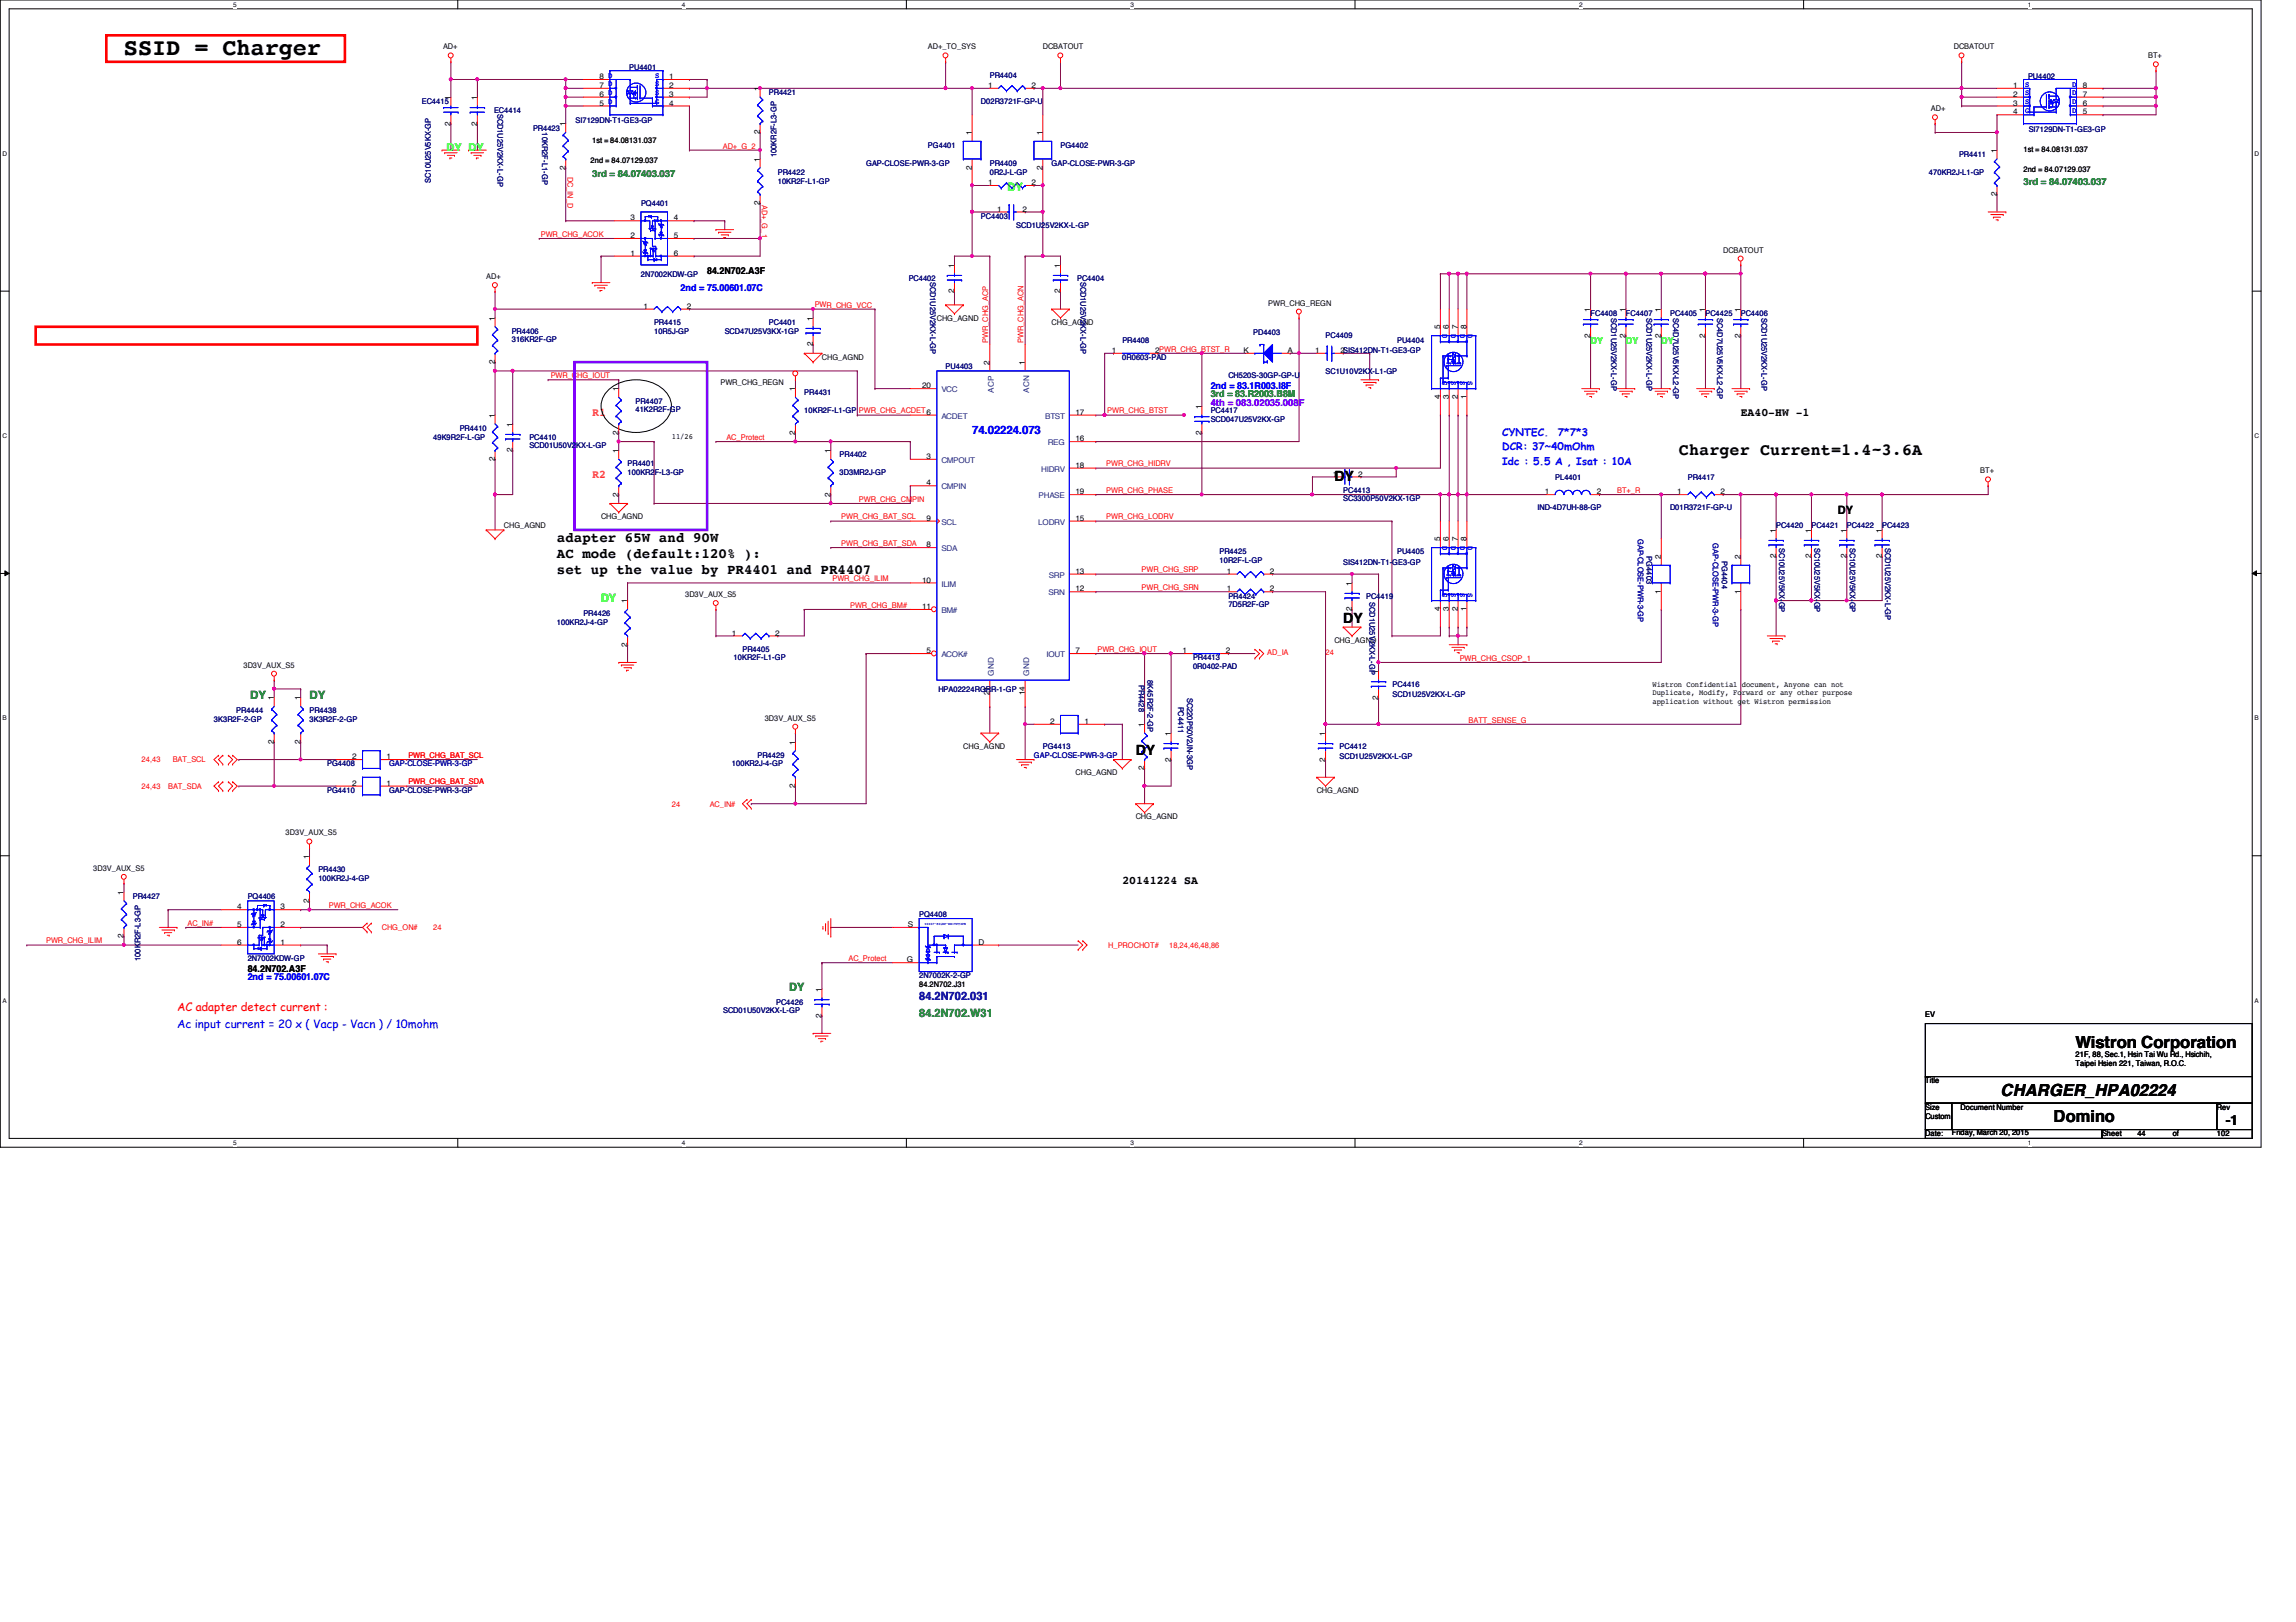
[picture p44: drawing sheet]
<svg xmlns="http://www.w3.org/2000/svg" width="297mm" height="210mm" viewBox="0 0 297 210" stroke-linecap="round" stroke-linejoin="round" font-family="sans-serif">
<defs><g id="words">
<text font-size="3" x="16" y="7.1">SSID = Charger</text>
<g font-size="2.2">
<text x="217.2" y="58.9">Charger Current=1.4~3.6A</text>
<text x="268.5" y="135.6">Wistron Corporation</text>
<text x="258.8" y="141.8">CHARGER_HPA02224</text>
<text x="265.7" y="145.2">Domino</text>
</g>
<g font-size="1.8">
<text x="172.6" y="62.3">DY</text>
<text x="72" y="70.1">adapter 65W and 90W</text>
<text x="72" y="72.2">AC mode (default:120% ):</text>
<text x="72" y="74.3">set up the value by PR4401 and PR4407</text>
<text x="173.8" y="80.6">DY</text>
<text x="146.9" y="97.7">DY</text>
<text x="287.9" y="145.6">-1</text>
</g>
<g font-size="1.5" fill="#0f0">
<text x="130.3" y="24.7">DY</text>
<text x="77.8" y="77.9">DY</text>
</g>
<g font-size="1.5" fill="#ff8000">
<text x="76.6" y="53.8">R1</text>
<text x="76.6" y="61.8">R2</text>
</g>
<g font-size="1.5">
<text x="225.2" y="53.8">EA40-HW -1</text>
<text x="237.8" y="66.5">DY</text>
<text x="145.2" y="114.4">20141224 SA</text>
</g>
<g font-size="1.5" fill="#00f">
<text x="125.8" y="56.2">74.02224.073</text>
<text x="22.9" y="133.1">Ac input current = 20 x ( Vacp - Vacn ) / 10mohm</text>
</g>
<g font-size="1.5" fill="#008000">
<text x="32.4" y="90.5">DY</text>
<text x="40" y="90.5">DY</text>
<text x="102.1" y="128.2">DY</text>
<text x="118.9" y="131.7">84.2N702.W31</text>
</g>
<text font-size="1.5" fill="#f00" x="22.9" y="130.8">AC adapter detect current :</text>
<text font-size="1.5" fill="#0000a0" x="118.9" y="129.4">84.2N702.031</text>
<text font-size="1.4" fill="#0f0" x="57.8" y="19.6">DY DY</text>
<g font-size="1.4" fill="#00f">
<text x="194.3" y="56.4">CYNTEC.</text>
<text x="194.3" y="58.3">DCR: 37~40mOhm</text>
<text x="201.5" y="56.4">7*7*3</text>
<text x="194.3" y="60.2">Idc : 5.5 A , Isat : 10A</text>
</g>
<g font-size="1.2" fill="#008000">
<text x="76.6" y="22.9">3rd = 84.07403.037</text>
<text x="261.8" y="24">3rd = 84.07403.037</text>
<text x="156.6" y="51.4">3rd = 83.R2003.B8M</text>
</g>
<g font-size="1.2">
<text x="91.5" y="35.4">84.2N702.A3F</text>
<text x="32" y="125.7">84.2N702.A3F</text>
</g>
<g font-size="1.2" fill="#00f">
<text x="88.1" y="37.7">2nd = 75.00601.07C</text>
<text x="156.6" y="50.3">2nd = 83.1R003.I8F</text>
<text x="32" y="126.9">2nd = 75.00601.07C</text>
</g>
<g font-size="1.2" fill="#0f0">
<text x="205.8" y="44.6">DY</text>
<text x="210.4" y="44.6">DY</text>
<text x="214.9" y="44.6">DY</text>
</g>
<text font-size="1.2" fill="#8000ff" x="156.6" y="52.6">4th = 083.02035.008F</text>
<g font-size="1">
<text x="57.3" y="6.4">AD+</text>
<text x="77.6" y="11.4">7 D</text>
<text x="77.6" y="10.2">8 D</text>
<text x="86.6" y="10.2">1</text>
<text x="86.6" y="11.4">2</text>
<text x="98.3" y="11.8" transform="rotate(-90 98.3 11.8)">1</text>
<text x="120.1" y="6.4">AD+_TO_SYS</text>
<text x="127.8" y="11.4">1</text>
<text x="133.4" y="11.4">2</text>
<text x="134.9" y="6.4">DCBATOUT</text>
<text x="252.8" y="6.4">DCBATOUT</text>
<text x="260.4" y="11.4">1</text>
<text x="269.4" y="11.4">8</text>
<text x="277.9" y="7.5">BT+</text>
<text x="58.3" y="16.3" transform="rotate(-90 58.3 16.3)">2</text>
<text x="58.3" y="12.9" transform="rotate(-90 58.3 12.9)">1</text>
<text x="61.7" y="16.3" transform="rotate(-90 61.7 16.3)">2</text>
<text x="61.7" y="12.9" transform="rotate(-90 61.7 12.9)">1</text>
<text x="73.1" y="16.3" transform="rotate(-90 73.1 16.3)">1</text>
<text x="77.6" y="13.7">5 D</text>
<text x="77.6" y="12.5">6 D</text>
<text x="86.6" y="12.5">3</text>
<text x="86.6" y="13.7">4</text>
<text x="98.3" y="17.4" transform="rotate(-90 98.3 17.4)">2</text>
<text x="125.7" y="17.5" transform="rotate(-90 125.7 17.5)">1</text>
<text x="134.9" y="17.5" transform="rotate(-90 134.9 17.5)">1</text>
<text x="249.8" y="14.4">AD+</text>
<text x="260.4" y="12.5">2</text>
<text x="260.4" y="13.7">3</text>
<text x="260.4" y="14.8">4</text>
<text x="269.4" y="14.8">5</text>
<text x="269.4" y="13.7">6</text>
<text x="269.4" y="12.5">7</text>
<text x="73.1" y="22" transform="rotate(-90 73.1 22)">2</text>
<text x="76.4" y="21.1">2nd = 84.07129.037</text>
<text x="76.6" y="18.5">1st = 84.08131.037</text>
<text x="98.3" y="20.9" transform="rotate(-90 98.3 20.9)">1</text>
<text x="125.7" y="22" transform="rotate(-90 125.7 22)">2</text>
<text x="127.8" y="24">1</text>
<text x="133.4" y="24">2</text>
<text x="134.9" y="22" transform="rotate(-90 134.9 22)">2</text>
<text x="258.3" y="19.8" transform="rotate(-90 258.3 19.8)">1</text>
<text x="261.8" y="19.6">1st = 84.08131.037</text>
<text x="261.8" y="22.3">2nd = 84.07129.037</text>
<text x="81.6" y="28.5">3</text>
<text x="87.2" y="28.5">4</text>
<text x="98.3" y="26.5" transform="rotate(-90 98.3 26.5)">2</text>
<text x="129" y="27.4">1</text>
<text x="132.3" y="27.4">2</text>
<text x="258.3" y="25.4" transform="rotate(-90 258.3 25.4)">2</text>
<text x="81.6" y="33.1">1</text>
<text x="81.6" y="30.8">2</text>
<text x="87.2" y="30.8">5</text>
<text x="87.2" y="33.1">6</text>
<text x="123.4" y="34.6" transform="rotate(-90 123.4 34.6)">1</text>
<text x="137.2" y="34.6" transform="rotate(-90 137.2 34.6)">1</text>
<text x="222.9" y="32.7">DCBATOUT</text>
<text x="62.9" y="36.1">AD+</text>
<text x="64" y="41.5" transform="rotate(-90 64 41.5)">1</text>
<text x="83.3" y="40">1</text>
<text x="88.9" y="40">2</text>
<text x="105.2" y="41.5" transform="rotate(-90 105.2 41.5)">1</text>
<text x="121.2" y="41.5">CHG_AGND</text>
<text x="123.4" y="38" transform="rotate(-90 123.4 38)">2</text>
<text x="137.2" y="38" transform="rotate(-90 137.2 38)">2</text>
<text x="164.1" y="39.5">PWR_CHG_REGN</text>
<text x="205.7" y="40.3" transform="rotate(-90 205.7 40.3)">1</text>
<text x="210.3" y="40.3" transform="rotate(-90 210.3 40.3)">1</text>
<text x="214.9" y="40.3" transform="rotate(-90 214.9 40.3)">1</text>
<text x="220.6" y="40.3" transform="rotate(-90 220.6 40.3)">1</text>
<text x="225.2" y="40.3" transform="rotate(-90 225.2 40.3)">1</text>
<text x="64" y="47.1" transform="rotate(-90 64 47.1)">2</text>
<text x="105.2" y="44.8" transform="rotate(-90 105.2 44.8)">2</text>
<text x="106.3" y="46.6">CHG_AGND</text>
<text x="128" y="47.2" transform="rotate(-90 128 47.2)">2</text>
<text x="132.6" y="47.2" transform="rotate(-90 132.6 47.2)">1</text>
<text x="136.1" y="42">CHG_AGND</text>
<text x="143.8" y="45.7">1</text>
<text x="149.4" y="45.7">2PWR_CHG_BTST_R</text>
<text x="160.9" y="45.7">K</text>
<text x="166.6" y="45.7">A</text>
<text x="170.1" y="45.7">1</text>
<text x="173.4" y="45.7">2SIS412DN-T1-GE3-GP</text>
<text x="186.3" y="42.6" transform="rotate(-90 186.3 42.6)">5</text>
<text x="187.4" y="42.6" transform="rotate(-90 187.4 42.6)">6</text>
<text x="188.6" y="42.6" transform="rotate(-90 188.6 42.6)">7</text>
<text x="189.7" y="42.6" transform="rotate(-90 189.7 42.6)">8</text>
<text x="205.7" y="43.7" transform="rotate(-90 205.7 43.7)">2</text>
<text x="210.3" y="43.7" transform="rotate(-90 210.3 43.7)">2</text>
<text x="214.9" y="43.7" transform="rotate(-90 214.9 43.7)">2</text>
<text x="220.6" y="43.7" transform="rotate(-90 220.6 43.7)">2</text>
<text x="225.2" y="43.7" transform="rotate(-90 225.2 43.7)">2</text>
<text x="80" y="50.6" transform="rotate(-90 80 50.6)">1</text>
<text x="93.2" y="49.8">PWR_CHG_REGN</text>
<text x="102.9" y="50.6" transform="rotate(-90 102.9 50.6)">1</text>
<text x="119.3" y="50.2">20</text>
<text x="139.1" y="53.7">17</text>
<text x="155.4" y="52.9" transform="rotate(-90 155.4 52.9)">1</text>
<text x="186.3" y="51.7" transform="rotate(-90 186.3 51.7)">4</text>
<text x="187.4" y="51.7" transform="rotate(-90 187.4 51.7)">3</text>
<text x="188.6" y="51.7" transform="rotate(-90 188.6 51.7)">2</text>
<text x="189.7" y="51.7" transform="rotate(-90 189.7 51.7)">1</text>
<text x="64" y="59.7" transform="rotate(-90 64 59.7)">2</text>
<text x="64" y="54.1" transform="rotate(-90 64 54.1)">1</text>
<text x="66.3" y="58.5" transform="rotate(-90 66.3 58.5)">2</text>
<text x="66.3" y="55.2" transform="rotate(-90 66.3 55.2)">1</text>
<text x="80" y="58.6" transform="rotate(-90 80 58.6)">1</text>
<text x="80" y="56.3" transform="rotate(-90 80 56.3)">2</text>
<text x="86.9" y="56.9">11/26</text>
<text x="102.9" y="56.3" transform="rotate(-90 102.9 56.3)">2</text>
<text x="107.4" y="58.6" transform="rotate(-90 107.4 58.6)">1</text>
<text x="119.8" y="59.4">3</text>
<text x="139.1" y="57.1">16</text>
<text x="155.4" y="56.3" transform="rotate(-90 155.4 56.3)">2</text>
<text x="80" y="64.3" transform="rotate(-90 80 64.3)">2</text>
<text x="107.4" y="64.3" transform="rotate(-90 107.4 64.3)">2</text>
<text x="119.8" y="62.8">4</text>
<text x="139.1" y="60.5">18</text>
<text x="139.1" y="64">19</text>
<text x="172.4" y="61.7">1</text>
<text x="175.7" y="61.7">2</text>
<text x="199.9" y="64">1</text>
<text x="206.6" y="64">2</text>
<text x="217" y="64">1</text>
<text x="222.6" y="64">2</text>
<text x="256.2" y="61.3">BT+</text>
<text x="65.2" y="68.3">CHG_AGND</text>
<text x="77.8" y="67.2">CHG_AGND</text>
<text x="119.8" y="67.4">9</text>
<text x="119.8" y="70.8">8</text>
<text x="139.1" y="67.4">15</text>
<text x="186.3" y="70.1" transform="rotate(-90 186.3 70.1)">5</text>
<text x="187.4" y="70.1" transform="rotate(-90 187.4 70.1)">6</text>
<text x="188.6" y="70.1" transform="rotate(-90 188.6 70.1)">7</text>
<text x="189.7" y="70.1" transform="rotate(-90 189.7 70.1)">8</text>
<text x="229.7" y="68.9" transform="rotate(-90 229.7 68.9)">1</text>
<text x="234.3" y="68.9" transform="rotate(-90 234.3 68.9)">1</text>
<text x="238.9" y="68.9" transform="rotate(-90 238.9 68.9)">1</text>
<text x="243.5" y="68.9" transform="rotate(-90 243.5 68.9)">1</text>
<text x="88.6" y="77.3">3D3V_AUX_S5</text>
<text x="119.3" y="75.4">10</text>
<text x="139.1" y="74.3">13</text>
<text x="139.1" y="76.5">12</text>
<text x="158.7" y="74.3">1</text>
<text x="158.7" y="76.5">1</text>
<text x="164.3" y="74.3">2</text>
<text x="164.3" y="76.5">2</text>
<text x="174.9" y="75.8" transform="rotate(-90 174.9 75.8)">1</text>
<text x="214.9" y="76.8" transform="rotate(-90 214.9 76.8)">1</text>
<text x="214.9" y="72.3" transform="rotate(-90 214.9 72.3)">2</text>
<text x="225.2" y="76.8" transform="rotate(-90 225.2 76.8)">1</text>
<text x="225.2" y="72.3" transform="rotate(-90 225.2 72.3)">2</text>
<text x="229.7" y="72.3" transform="rotate(-90 229.7 72.3)">2</text>
<text x="234.3" y="72.3" transform="rotate(-90 234.3 72.3)">2</text>
<text x="238.9" y="72.3" transform="rotate(-90 238.9 72.3)">2</text>
<text x="243.5" y="72.3" transform="rotate(-90 243.5 72.3)">2</text>
<text x="81.1" y="83.7" transform="rotate(-90 81.1 83.7)">2</text>
<text x="81.1" y="78.1" transform="rotate(-90 81.1 78.1)">1</text>
<text x="94.7" y="82.3">1</text>
<text x="100.3" y="82.3">2</text>
<text x="119.3" y="78.8">11</text>
<text x="172.6" y="83.2">CHG_AGND</text>
<text x="174.9" y="79.1" transform="rotate(-90 174.9 79.1)">2</text>
<text x="186.3" y="79.1" transform="rotate(-90 186.3 79.1)">4</text>
<text x="187.4" y="79.1" transform="rotate(-90 187.4 79.1)">3</text>
<text x="188.6" y="79.1" transform="rotate(-90 188.6 79.1)">2</text>
<text x="189.7" y="79.1" transform="rotate(-90 189.7 79.1)">1</text>
<text x="31.5" y="86.4">3D3V_AUX_S5</text>
<text x="119.8" y="84.5">5</text>
<text x="139.1" y="84.5">7</text>
<text x="153" y="84.5">1</text>
<text x="158.6" y="84.5">2</text>
<text x="178.3" y="87.2" transform="rotate(-90 178.3 87.2)">1</text>
<text x="213.8" y="88.9">Wistron Confidential document, Anyone can not</text>
<text x="35.4" y="90.6" transform="rotate(-90 35.4 90.6)">1</text>
<text x="38.9" y="90.6" transform="rotate(-90 38.9 90.6)">1</text>
<text x="98.9" y="93.3">3D3V_AUX_S5</text>
<text x="128" y="90" transform="rotate(-90 128 90)">21</text>
<text x="132.6" y="90" transform="rotate(-90 132.6 90)">14</text>
<text x="135.8" y="93.7">2</text>
<text x="140.3" y="93.7">1</text>
<text x="148" y="94.1" transform="rotate(-90 148 94.1)">1</text>
<text x="151.5" y="95.2" transform="rotate(-90 151.5 95.2)">1</text>
<text x="171.4" y="95.2" transform="rotate(-90 171.4 95.2)">1</text>
<text x="178.3" y="90.6" transform="rotate(-90 178.3 90.6)">2</text>
<text x="213.8" y="90">Duplicate, Modify, Forward or any other purpose</text>
<text x="213.8" y="91.1">application without get Wistron permission</text>
<text x="35.4" y="96.3" transform="rotate(-90 35.4 96.3)">2</text>
<text x="38.9" y="96.3" transform="rotate(-90 38.9 96.3)">2</text>
<text x="45.5" y="101.7">2</text>
<text x="45.5" y="98.3">2</text>
<text x="50" y="101.7">1</text>
<text x="50" y="98.3">1</text>
<text x="102.9" y="102" transform="rotate(-90 102.9 102)">2</text>
<text x="102.9" y="96.4" transform="rotate(-90 102.9 96.4)">1</text>
<text x="124.6" y="96.9">CHG_AGND</text>
<text x="139.1" y="100.3">CHG_AGND</text>
<text x="148" y="99.7" transform="rotate(-90 148 99.7)">2</text>
<text x="151.5" y="98.6" transform="rotate(-90 151.5 98.6)">2</text>
<text x="171.4" y="98.6" transform="rotate(-90 171.4 98.6)">2</text>
<text x="146.9" y="106">CHG_AGND</text>
<text x="170.3" y="102.6">CHG_AGND</text>
<text x="12.1" y="112.7">3D3V_AUX_S5</text>
<text x="37" y="108.1">3D3V_AUX_S5</text>
<text x="40" y="111.2" transform="rotate(-90 40 111.2)">1</text>
<text x="16" y="115.8" transform="rotate(-90 16 115.8)">1</text>
<text x="30.7" y="117.7">4</text>
<text x="30.7" y="120">5</text>
<text x="36.3" y="120">2</text>
<text x="36.3" y="117.7">3</text>
<text x="40" y="116.8" transform="rotate(-90 40 116.8)">2</text>
<text x="117.4" y="120">S</text>
<text x="16" y="121.4" transform="rotate(-90 16 121.4)">2</text>
<text x="30.7" y="122.3">6</text>
<text x="36.3" y="122.3">1</text>
<text x="117.3" y="124.5">G</text>
<text x="126.6" y="122.3">D</text>
<text x="106.3" y="131.7" transform="rotate(-90 106.3 131.7)">2</text>
<text x="106.3" y="128.4" transform="rotate(-90 106.3 128.4)">1</text>
<text x="118.9" y="127.8">84.2N702.J31</text>
<text x="249.1" y="131.7">EV</text>
<text x="268.5" y="138">Taipei Hsien 221, Taiwan, R.O.C.</text>
<text x="268.5" y="136.8">21F, 88, Sec.1, Hsin Tai Wu Rd., Hsichih,</text>
<text x="249.1" y="140.2">Title</text>
<text x="249.1" y="143.6">Size</text>
<text x="253.7" y="143.6">Document Number</text>
<text x="286.8" y="143.6">Rev</text>
<text x="249.1" y="147.1">Date:</text>
<text x="249.1" y="144.8">Custom</text>
<text x="252.5" y="146.9">Friday, March 20, 2015</text>
<text x="271.9" y="147.1">Sheet</text>
<text x="276.5" y="147.1">44</text>
<text x="281.1" y="147.1">of</text>
<text x="286.8" y="147.1">102</text>
</g>
<g font-size="1" fill="#00f">
<text x="78.7" y="11.1">D</text>
<text x="78.7" y="10.1">D</text>
<text x="84.7" y="10.1">S</text>
<text x="84.7" y="11.1">S</text>
<text x="262" y="11.3">S</text>
<text x="268.1" y="11.3">D</text>
<text x="78.7" y="13.4">D</text>
<text x="78.7" y="12.3">D</text>
<text x="84.7" y="12.3">S</text>
<text x="84.7" y="13.4">G</text>
<text x="262" y="12.3">S</text>
<text x="262" y="13.4">S</text>
<text x="262" y="14.6">G</text>
<text x="268.1" y="13.4">D</text>
<text x="268.1" y="12.3">D</text>
<text x="268.1" y="14.6">D</text>
<text x="186.6" y="43.2" transform="rotate(90 186.6 43.2)">D</text>
<text x="187.7" y="43.2" transform="rotate(90 187.7 43.2)">D</text>
<text x="188.9" y="43.2" transform="rotate(90 188.9 43.2)">D</text>
<text x="189.9" y="43.2" transform="rotate(90 189.9 43.2)">D</text>
<text x="186.6" y="49.3" transform="rotate(90 186.6 49.3)">G</text>
<text x="187.7" y="49.3" transform="rotate(90 187.7 49.3)">S</text>
<text x="188.9" y="49.3" transform="rotate(90 188.9 49.3)">S</text>
<text x="189.9" y="49.3" transform="rotate(90 189.9 49.3)">S</text>
<text x="186.6" y="70.7" transform="rotate(90 186.6 70.7)">D</text>
<text x="187.7" y="70.7" transform="rotate(90 187.7 70.7)">D</text>
<text x="188.9" y="70.7" transform="rotate(90 188.9 70.7)">D</text>
<text x="189.9" y="70.7" transform="rotate(90 189.9 70.7)">D</text>
<text x="186.6" y="76.7" transform="rotate(90 186.6 76.7)">G</text>
<text x="187.7" y="76.7" transform="rotate(90 187.7 76.7)">S</text>
<text x="188.9" y="76.7" transform="rotate(90 188.9 76.7)">S</text>
<text x="189.9" y="76.7" transform="rotate(90 189.9 76.7)">S</text>
</g>
<g font-size="1" fill="#000080">
<text x="81.4" y="9">PU4401</text>
<text x="128.1" y="10">PR4404</text>
<text x="262.4" y="10.2">PU4402</text>
<text x="54.6" y="13.5">EC4415</text>
<text x="63.9" y="14.6">EC4414</text>
<text x="64.3" y="14.7" transform="rotate(90 64.3 14.7)">SCD1U25V2KX-L-GP</text>
<text x="69" y="16.9">PR4423</text>
<text x="70.1" y="17.1" transform="rotate(90 70.1 17.1)">10KR2F-L1-GP</text>
<text x="74.5" y="15.9">SI7129DN-T1-GE3-GP</text>
<text x="99.5" y="12.3">PR4421</text>
<text x="126.9" y="13.5">D02R3721F-GP-U</text>
<text x="262.5" y="17">SI7129DN-T1-GE3-GP</text>
<text x="55.7" y="23.7" transform="rotate(-90 55.7 23.7)">SC10U25V5KX-GP</text>
<text x="100.5" y="20.4" transform="rotate(-90 100.5 20.4)">100KR2F-L3-GP</text>
<text x="100.6" y="23.7">10KR2F-L1-GP</text>
<text x="100.6" y="22.6">PR4422</text>
<text x="112.1" y="21.5">GAP-CLOSE-PWR-3-GP</text>
<text x="120.1" y="19.2">PG4401</text>
<text x="128.1" y="22.6">0R2J-L-GP</text>
<text x="128.1" y="21.5">PR4409</text>
<text x="136.1" y="21.5">GAP-CLOSE-PWR-3-GP</text>
<text x="137.2" y="19.2">PG4402</text>
<text x="249.5" y="22.6">470KR2J-L1-GP</text>
<text x="253.4" y="20.3">PR4411</text>
<text x="82.9" y="26.6">PQ4401</text>
<text x="126.9" y="28.3">PC4403</text>
<text x="131.5" y="29.5">SCD1U25V2KX-L-GP</text>
<text x="82.9" y="35.9">2N7002KDW-GP</text>
<text x="117.6" y="36.3">PC4402</text>
<text x="120.4" y="36.4" transform="rotate(90 120.4 36.4)">SCD1U25V2KX-L-GP</text>
<text x="139.4" y="36.3">PC4404</text>
<text x="139.8" y="36.4" transform="rotate(90 139.8 36.4)">SCD1U25V2KX-L-GP</text>
<text x="205.8" y="40.9">FC4408</text>
<text x="208.4" y="41.1" transform="rotate(90 208.4 41.1)">SCD1U25V2KX-L-GP</text>
<text x="210.4" y="40.9">FC4407</text>
<text x="213" y="41.1" transform="rotate(90 213 41.1)">SCD1U25V2KX-L-GP</text>
<text x="216.1" y="40.9">PC4405</text>
<text x="216.4" y="41.1" transform="rotate(90 216.4 41.1)">SC4D7U25V5KX-L2-GP</text>
<text x="220.6" y="40.9">PC4425</text>
<text x="222.2" y="41.1" transform="rotate(90 222.2 41.1)">SC4D7U25V5KX-L2-GP</text>
<text x="225.2" y="40.9">PC4406</text>
<text x="227.9" y="41.1" transform="rotate(90 227.9 41.1)">SCD1U25V2KX-L-GP</text>
<text x="66.2" y="44.2">316KR2F-GP</text>
<text x="66.2" y="43.2">PR4406</text>
<text x="84.6" y="43.2">10R5J-GP</text>
<text x="84.6" y="42">PR4415</text>
<text x="93.8" y="43.2">SCD47U25V3KX-1GP</text>
<text x="99.5" y="42">PC4401</text>
<text x="122.3" y="47.8">PU4403</text>
<text x="145.2" y="46.6">0R0603-PAD</text>
<text x="145.2" y="44.3">PR4408</text>
<text x="162.1" y="43.3">PD4403</text>
<text x="171.5" y="43.8">PC4409</text>
<text x="173.8" y="45.7">SIS412DN-T1-GE3-GP</text>
<text x="180.8" y="44.3">PU4404</text>
<text x="82.2" y="53.3">41K2R2F-GP</text>
<text x="82.2" y="52.3">PR4407</text>
<text x="104.1" y="53.5">10KR2F-L1-GP</text>
<text x="104.1" y="51.2">PR4431</text>
<text x="156.6" y="53.5">PC4417</text>
<text x="158.9" y="48.9">CH520S-30GP-GP-U</text>
<text x="171.5" y="48.4">SC1U10V2KX-L1-GP</text>
<text x="56" y="56.9">49K9R2F-L-GP</text>
<text x="59.5" y="55.8">PR4410</text>
<text x="68.5" y="57.9">SCD01U50V2KX-L-GP</text>
<text x="68.5" y="56.9">PC4410</text>
<text x="108.6" y="59.2">PR4402</text>
<text x="156.6" y="54.6">SCD047U25V2KX-GP</text>
<text x="81.2" y="61.5">100KR2F-L3-GP</text>
<text x="81.2" y="60.3">PR4401</text>
<text x="108.6" y="61.5">3D3MR2J-GP</text>
<text x="173.8" y="64.9">SC3300P50V2KX-1GP</text>
<text x="173.8" y="63.8">PC4413</text>
<text x="201.2" y="62.1">PL4401</text>
<text x="218.4" y="62.1">PR4417</text>
<text x="157.8" y="71.8">PR4425</text>
<text x="180.8" y="71.8">PU4405</text>
<text x="198.9" y="66">IND-4D7UH-88-GP</text>
<text x="216.1" y="66">D01R3721F-GP-U</text>
<text x="229.8" y="68.3">PC4420</text>
<text x="230.2" y="70.9" transform="rotate(90 230.2 70.9)">SC10U25V5KX-GP</text>
<text x="234.4" y="68.3">PC4421</text>
<text x="234.7" y="70.9" transform="rotate(90 234.7 70.9)">SC10U25V5KX-GP</text>
<text x="238.9" y="68.3">PC4422</text>
<text x="239.3" y="70.9" transform="rotate(90 239.3 70.9)">SC10U25V5KX-GP</text>
<text x="243.5" y="68.3">PC4423</text>
<text x="243.9" y="70.9" transform="rotate(90 243.9 70.9)">SCD1U25V2KX-L-GP</text>
<text x="157.8" y="72.9">10R2F-L-GP</text>
<text x="158.9" y="77.5">PR4424</text>
<text x="173.8" y="73.1">SIS412DN-T1-GE3-GP</text>
<text x="176.7" y="77.5">PC4419</text>
<text x="177.2" y="77.9" transform="rotate(90 177.2 77.9)">SCD1U25V2KX-L-GP</text>
<text x="213" y="72" transform="rotate(90 213 72)">PG4403</text>
<text x="222.8" y="72.6" transform="rotate(90 222.8 72.6)">PG4404</text>
<text x="72" y="80.9">100KR2J-4-GP</text>
<text x="75.5" y="79.8">PR4426</text>
<text x="158.9" y="78.6">7D5R2F-GP</text>
<text x="94.9" y="85.5">10KR2F-L1-GP</text>
<text x="96.1" y="84.3">PR4405</text>
<text x="121.4" y="89.5">HPA02224RGRR-1-GP</text>
<text x="147.3" y="88.6" transform="rotate(90 147.3 88.6)">PR4428</text>
<text x="148.5" y="88" transform="rotate(90 148.5 88)">8K45R2F-2-GP</text>
<text x="154.3" y="86.6">0R0402-PAD</text>
<text x="154.3" y="85.5">PR4413</text>
<text x="180.2" y="88.9">PC4416</text>
<text x="27.7" y="93.5">3K3R2F-2-GP</text>
<text x="30.6" y="92.3">PR4444</text>
<text x="40" y="93.5">3K3R2F-2-GP</text>
<text x="40" y="92.3">PR4438</text>
<text x="152.4" y="91.4" transform="rotate(90 152.4 91.4)">PC4411</text>
<text x="153.6" y="90.3" transform="rotate(90 153.6 90.3)">SC220P50V2JN-3GP</text>
<text x="180.2" y="90.3">SCD1U25V2KX-L-GP</text>
<text x="42.3" y="99.2">PG4408</text>
<text x="94.7" y="99.2">100KR2J-4-GP</text>
<text x="98" y="98">PR4429</text>
<text x="134.9" y="96.9">PG4413</text>
<text x="173.3" y="98.3">SCD1U25V2KX-L-GP</text>
<text x="173.3" y="96.9">PC4412</text>
<text x="42.3" y="102.6">PG4410</text>
<text x="50.3" y="102.6">GAP-CLOSE-PWR-3-GP</text>
<text x="41.2" y="112.9">PR4430</text>
<text x="17.2" y="116.3">PR4427</text>
<text x="32" y="116.3">PQ4406</text>
<text x="41.2" y="114">100KR2J-4-GP</text>
<text x="118.9" y="118.6">PQ4408</text>
<text x="18.2" y="124.4" transform="rotate(-90 18.2 124.4)">100K</text>
<text x="18.2" y="122.1" transform="rotate(-90 18.2 122.1)">R2F-L3-GP</text>
<text x="32" y="124.3">2N7002KDW-GP</text>
<text x="93.6" y="131.1">SCD01U50V2KX-L-GP</text>
<text x="100.4" y="130">PC4426</text>
<text x="118.9" y="126.6">2N7002K-2-GP</text>
</g>
<g font-size="1" fill="#f00">
<text x="73.4" y="22.9" transform="rotate(90 73.4 22.9)">DC_IN_D</text>
<text x="93.5" y="19.2">AD+_G_2</text>
<text x="98.5" y="26.5" transform="rotate(90 98.5 26.5)">AD+_G_1</text>
<text x="70" y="30.6">PWR_CHG_ACOK</text>
<text x="105.4" y="39.8">PWR_CHG_VCC</text>
<text x="127.8" y="44.4" transform="rotate(-90 127.8 44.4)">PWR_CHG_ACP</text>
<text x="132.4" y="44.4" transform="rotate(-90 132.4 44.4)">PWR_CHG_ACN</text>
<text x="71.2" y="48.9">PWR_CHG_IOUT</text>
<text x="111.1" y="53.5">PWR_CHG_ACDET6</text>
<text x="143.3" y="53.5">PWR_CHG_BTST</text>
<text x="94" y="56.9">AC_Protect</text>
<text x="111.1" y="64.9">PWR_CHG_CMPIN</text>
<text x="143.1" y="60.4">PWR_CHG_HIDRV</text>
<text x="143.1" y="63.8">PWR_CHG_PHASE</text>
<text x="209.2" y="63.8">BT+_R</text>
<text x="108.8" y="70.7">PWR_CHG_BAT_SDA</text>
<text x="108.8" y="67.2">PWR_CHG_BAT_SCL</text>
<text x="143.1" y="67.2">PWR_CHG_LODRV</text>
<text x="107.7" y="75.2">PWR_CHG_ILIM</text>
<text x="147.7" y="74.1">PWR_CHG_SRP</text>
<text x="147.7" y="76.4">PWR_CHG_SRN</text>
<text x="110" y="78.7">PWR_CHG_BM#</text>
<text x="142" y="84.4">PWR_CHG_IOUT</text>
<text x="164" y="84.8">AD_IA</text>
<text x="171.5" y="84.8">24</text>
<text x="188.8" y="85.5">PWR_CHG_CSOP_1</text>
<text x="190" y="93.5">BATT_SENSE_G</text>
<text x="18.3" y="98.6">24,43</text>
<text x="22.3" y="98.6">BAT_SCL</text>
<text x="52.8" y="101.5">PWR_CHG_BAT_SDA</text>
<text x="52.8" y="98.1">PWR_CHG_BAT_SCL</text>
<text x="18.3" y="102.1">24,43</text>
<text x="21.8" y="102.1">BAT_SDA</text>
<text x="86.9" y="104.4">24</text>
<text x="91.8" y="104.4">AC_IN#</text>
<text x="24.3" y="119.8">AC_IN#</text>
<text x="42.5" y="117.5">PWR_CHG_ACOK</text>
<text x="6" y="122.1">PWR_CHG_ILIM</text>
<text x="49.4" y="120.4">CHG_ON#</text>
<text x="56" y="120.4">24</text>
<text x="109.8" y="124.4">AC_Protect</text>
<text x="143.4" y="122.7">H_PROCHOT#</text>
<text x="151.3" y="122.7">18,24,46,48,86</text>
</g>
<g font-size="1" fill="#004080">
<text x="121.8" y="50.8">VCC</text>
<text x="128.6" y="50.8" transform="rotate(-90 128.6 50.8)">ACP</text>
<text x="133.1" y="50.8" transform="rotate(-90 133.1 50.8)">ACN</text>
<text x="121.8" y="54.2">ACDET</text>
<text x="121.8" y="59.9">CMPOUT</text>
<text x="135.2" y="54.2">BTST</text>
<text x="135.5" y="57.6">REG</text>
<text x="121.8" y="63.3">CMPIN</text>
<text x="134.4" y="64.5">PHASE</text>
<text x="134.7" y="61">HIDRV</text>
<text x="121.8" y="67.9">SCL</text>
<text x="121.8" y="71.3">SDA</text>
<text x="134.3" y="67.9">LODRV</text>
<text x="121.8" y="75.9">ILIM</text>
<text x="135.6" y="77">SRN</text>
<text x="135.7" y="74.8">SRP</text>
<text x="121.8" y="79.3">BM#</text>
<text x="121.8" y="85">ACOK#</text>
<text x="128.6" y="87.4" transform="rotate(-90 128.6 87.4)">GND</text>
<text x="133.1" y="87.4" transform="rotate(-90 133.1 87.4)">GND</text>
<text x="135.4" y="85">IOUT</text>
</g>
<g font-size="1" fill="#0000a0">
<text x="211.9" y="69.7" transform="rotate(90 211.9 69.7)">GAP-CLOSE-PWR-3-GP</text>
<text x="221.6" y="70.3" transform="rotate(90 221.6 70.3)">GAP-CLOSE-PWR-3-GP</text>
<text x="50.3" y="99.2">GAP-CLOSE-PWR-3-GP</text>
<text x="133.8" y="98">GAP-CLOSE-PWR-3-GP</text>
</g>
<g font-size=".8">
<text x="30.2" y=".9">5</text>
<text x="88.2" y=".9">4</text>
<text x="146.3" y=".9">3</text>
<text x="204.3" y=".9">2</text>
<text x="262.3" y=".9">1</text>
<text x=".3" y="20.2">D</text>
<text x="291.7" y="20.2">D</text>
<text x=".3" y="56.7">C</text>
<text x="291.7" y="56.7">C</text>
<text x=".3" y="93.2">B</text>
<text x="291.7" y="93.2">B</text>
<text x=".3" y="129.8">A</text>
<text x="291.7" y="129.8">A</text>
<text x="30.2" y="148.2">5</text>
<text x="88.2" y="148.2">4</text>
<text x="146.3" y="148.2">3</text>
<text x="204.3" y="148.2">2</text>
<text x="262.3" y="148.2">1</text>
</g>
<text font-size=".4" fill="#00f" x="125" y="119.5" transform="rotate(180 125 119.5)">Notice:ZZ.2N702.J3101</text>
</g></defs>
<path d="M0 0h292.5v148.5h-292.5zM1.2 1.1h290.2v146.2h-290.2z" fill="none" stroke="#000" stroke-width=".13"/>
<g fill="#fff">
<path d="M30.2 .1h.4v1h-.4z"/>
<path d="M30.2 147.4h.4v1h-.4z"/>
</g>
<path d="M59.2 0v1.1M59.2 147.3v1.2" fill="none" stroke="#000" stroke-width=".13"/>
<g fill="#fff">
<path d="M88.2 .1h.5v1h-.5z"/>
<path d="M88.2 147.4h.5v1h-.5z"/>
</g>
<path d="M117.3 0v1.1M117.3 147.3v1.2" fill="none" stroke="#000" stroke-width=".13"/>
<g fill="#fff">
<path d="M146.3 .1h.4v1h-.4z"/>
<path d="M146.3 147.4h.4v1h-.4z"/>
</g>
<path d="M175.3 0v1.1M175.3 147.3v1.2" fill="none" stroke="#000" stroke-width=".13"/>
<g fill="#fff">
<path d="M204.3 .1h.5v1h-.5z"/>
<path d="M204.3 147.4h.5v1h-.5z"/>
</g>
<path d="M233.3 0v1.1M233.3 147.3v1.2" fill="none" stroke="#000" stroke-width=".13"/>
<g fill="#fff">
<path d="M262.3 .1h.5v1h-.5z"/>
<path d="M262.3 147.4h.5v1h-.5z"/>
<path d="M.3 19.4h.6v.9h-.6z"/>
<path d="M291.7 19.4h.6v.9h-.6z"/>
<path d="M.3 55.9h.6v1h-.6z"/>
<path d="M291.7 55.9h.6v1h-.6z"/>
</g>
<path d="M0 37.7h1.2M291.4 37.7h1.1" fill="none" stroke="#000" stroke-width=".13"/>
<g fill="#fff">
<path d="M.3 92.5h.6v.9h-.6z"/>
<path d="M291.7 92.5h.5v.9h-.5z"/>
</g>
<path d="M0 74.2h1.2M.6 73.9l.6 .3-.6 .3zM291.4 74.2h1.1M291.4 74.2l.5-.3v.6z" fill="none" stroke="#000" stroke-width=".13"/>
<path d="M.6 73.9l.6 .3-.6 .3zM291.4 74.2l.5-.3v.6z" fill="#000"/>
<g fill="#fff">
<path d="M.3 129h.6v.9h-.6z"/>
<path d="M291.7 129h.5v.9h-.5z"/>
</g>
<path d="M0 110.7h1.2M291.4 110.7h1.1" fill="none" stroke="#000" stroke-width=".13"/>
<path d="M40 117.7h.1M40 117.7h11.5" fill="none" stroke="#800040" stroke-width=".13"/>
<path d="M39.9 117.6h.3v.2l-.2 .1-.1-.1z" fill-rule="evenodd" fill="#f0f"/>
<path d="M39.9 117.6h.3v.2l-.2 .1-.1-.1z" fill="none" stroke="#f0f" stroke-width=".13"/>
<path d="M16 114.3h.1M16 114.3v1.1M38.9 117.7h.1M40 116.6h.1M40 109.7h.1M40 109.7v1.2M40 116.6v1.1h-1.1M16 122.3h.1M16 122.3h12.6M38.9 120h.1M38.9 120h8" fill="none" stroke="#800040" stroke-width=".13"/>
<path d="M15.9 122.1h.3v.3l-.2 .1-.1-.1z" fill-rule="evenodd" fill="#f0f"/>
<path d="M15.9 122.1h.3v.3l-.2 .1-.1-.1z" fill="none" stroke="#f0f" stroke-width=".13"/>
<g fill="none" stroke="#800040" stroke-width=".13">
<path d="M205.8 35.4h.1M205.8 35.4h4.6M210.4 35.4h.1M210.4 35.4v4.6M21.8 117.7h.1M21.8 117.7v2.3M21.8 117.7h6.8M3.5 122.3h.1M16 121.2h.1M16 121.2v1.1h-12.5M24 120h.1M24 120h4.6"/>
<path d="M38.9 122.3h.1M38.9 122.3h3.4M42.3 122.3h.1M42.3 122.3v1.1"/>
</g>
<path d="M205.6 35.3h.3v.2l-.2 .1-.1-.1z" fill-rule="evenodd" fill="#f0f"/>
<path d="M205.6 35.3h.3v.2l-.2 .1-.1-.1z" fill="none" stroke="#f0f" stroke-width=".13"/>
<path d="M137.2 11.4h.1M137.2 11.4h116.6" fill="none" stroke="#800040" stroke-width=".13"/>
<path d="M137 11.3h.3v.2l-.1 .1-.2-.1z" fill-rule="evenodd" fill="#f0f"/>
<path d="M137 11.3h.3v.2l-.1 .1-.2-.1z" fill="none" stroke="#f0f" stroke-width=".13"/>
<path d="M258.4 17.1h.1M258.4 17.1v2.3M64 40h.1M64 40h19.5M89.2 40h.1M89.2 40h16M205.8 43.4h.1M205.8 43.4v6.9" fill="none" stroke="#800040" stroke-width=".13"/>
<path d="M258.2 17h.3v.2l-.2 .1-.1-.1z" fill-rule="evenodd" fill="#f0f"/>
<path d="M258.2 17h.3v.2l-.2 .1-.1-.1z" fill="none" stroke="#f0f" stroke-width=".13"/>
<path d="M234.4 77.7h.1M234.4 77.7h4.5" fill="none" stroke="#800040" stroke-width=".13"/>
<path d="M234.2 77.6h.3v.2l-.2 .1-.1-.1z" fill-rule="evenodd" fill="#f0f"/>
<path d="M234.2 77.6h.3v.2l-.2 .1-.1-.1z" fill="none" stroke="#f0f" stroke-width=".13"/>
<path d="M238.9 72h.1M238.9 72v5.7" fill="none" stroke="#800040" stroke-width=".13"/>
<path d="M238.8 77.6h.2v.2l-.1 .1-.1-.1z" fill-rule="evenodd" fill="#f0f"/>
<path d="M238.8 77.6h.2v.2l-.1 .1-.1-.1z" fill="none" stroke="#f0f" stroke-width=".13"/>
<path d="M186.3 35.4h.1M186.3 35.4v4.6M189.8 53.7h.1M189.8 53.7v10.3M148.1 84.6h.1M148.1 84.6h3.4" fill="none" stroke="#800040" stroke-width=".13"/>
<path d="M147.9 84.4h.3v.1v.2l-.2 .1-.1-.1z" fill-rule="evenodd" fill="#f0f"/>
<path d="M147.9 84.4h.3v.1v.2l-.2 .1-.1-.1z" fill="none" stroke="#f0f" stroke-width=".13"/>
<g fill="none" stroke="#800040" stroke-width=".13">
<path d="M64 37.7h.1M64 37.7v2.3M110.9 48h.1M110.9 48v5.7M188.6 53.7h.1M188.6 53.7v10.3M107.5 70.9h.1M107.5 67.4h.1M107.5 70.9h10.3M107.5 67.4h10.3M214.9 64h.1M214.9 64v5.7"/>
<path d="M178.3 85.7h36.6M178.3 85.7h.1M187.5 82.3h1.1M187.5 82.3h.1M188.6 82.3h.1M188.6 82.3v1.1"/>
</g>
<path d="M178.2 85.6h.3v.2l-.2 .1-.1-.1z" fill-rule="evenodd" fill="#f0f"/>
<path d="M178.2 85.6h.3v.2l-.2 .1-.1-.1z" fill="none" stroke="#f0f" stroke-width=".13"/>
<g fill="none" stroke="#800040" stroke-width=".13">
<path d="M134.9 11.4h.1M134.9 11.4v3.5M64 46.9h.1M64 46.9v1.1M105.2 44.6h.1M105.2 44.6v1.1M64 64h2.3M64 64h.1M189.8 64h10.3M189.8 64h.1M225.2 64h.1M225.2 64v5.7"/>
<path d="M145.2 93.7h.1M145.2 93.7v4.6M171.5 93.7h.1M178.3 85.7h.1M178.3 90.3h.1M178.3 85.7v1.2M178.3 90.3v3.4h-6.8M97.2 104h.1M97.2 104h5.7"/>
</g>
<path d="M134.8 11.3h.2v.2l-.1 .1-.1-.1z" fill-rule="evenodd" fill="#f0f"/>
<path d="M134.8 11.3h.2v.2l-.1 .1-.1-.1z" fill="none" stroke="#f0f" stroke-width=".13"/>
<path d="M64 48h2.3M64 48h.1M66.3 48h.1M66.3 48v6.9" fill="none" stroke="#800040" stroke-width=".13"/>
<path d="M63.9 47.8h.3v.3l-.2 .1-.1-.1z" fill-rule="evenodd" fill="#f0f"/>
<path d="M63.9 47.8h.3v.3l-.2 .1-.1-.1z" fill="none" stroke="#f0f" stroke-width=".13"/>
<path d="M73.2 10.3h2.3M73.2 10.3h.1M137.2 8h.1M137.2 8v3.4M128.1 33.1h.1M128.1 33.1v11.5M142.9 45.7h.1M142.9 45.7v8M214.9 78.9h.1M214.9 78.9v6.8" fill="none" stroke="#800040" stroke-width=".13"/>
<path d="M73 10.1h.3v.3l-.2 .1-.1-.1z" fill-rule="evenodd" fill="#f0f"/>
<path d="M73 10.1h.3v.3l-.2 .1-.1-.1z" fill="none" stroke="#f0f" stroke-width=".13"/>
<path d="M155.5 45.7h.1M155.5 45.7v6.9" fill="none" stroke="#800040" stroke-width=".13"/>
<path d="M155.3 45.6h.3v.2l-.2 .1-.1-.1z" fill-rule="evenodd" fill="#f0f"/>
<path d="M155.3 45.6h.3v.2l-.2 .1-.1-.1z" fill="none" stroke="#f0f" stroke-width=".13"/>
<path d="M133.8 11.4h.1M133.8 11.4h1.1M64 64h.1M64 64v4.6" fill="none" stroke="#800040" stroke-width=".13"/>
<path d="M63.9 63.8h.3v.3l-.2 .1-.1-.1z" fill-rule="evenodd" fill="#f0f"/>
<path d="M63.9 63.8h.3v.3l-.2 .1-.1-.1z" fill="none" stroke="#f0f" stroke-width=".13"/>
<path d="M122.3 8h.1M122.3 8v3.4M98.3 30.9h.1M98.3 30.9v2.2M66.3 58.3h.1M66.3 58.3v5.7" fill="none" stroke="#800040" stroke-width=".13"/>
<path d="M98.2 30.7h.2v.3h-.1h-.1z" fill-rule="evenodd" fill="#f0f"/>
<path d="M98.2 30.7h.2v.3h-.1h-.1z" fill="none" stroke="#f0f" stroke-width=".13"/>
<path d="M98.3 17.1h.1M98.3 17.1v2.3M89.8 30.9h.1M89.8 33.1h.1M89.8 30.9h8.5M89.8 33.1h8.5M210.4 35.4h4.5M210.4 35.4h.1M155.5 56h.1M155.5 56v8" fill="none" stroke="#800040" stroke-width=".13"/>
<path d="M210.2 35.3h.3v.2l-.2 .1-.1-.1z" fill-rule="evenodd" fill="#f0f"/>
<path d="M210.2 35.3h.3v.2l-.2 .1-.1-.1z" fill="none" stroke="#f0f" stroke-width=".13"/>
<path d="M122.3 11.4h.1M122.3 11.4h3.5M149.8 45.7h5.7M149.8 45.7h.1" fill="none" stroke="#800040" stroke-width=".13"/>
<path d="M125.6 11.3h.3v.2l-.2 .1-.1-.1z" fill-rule="evenodd" fill="#f0f"/>
<path d="M125.6 11.3h.3v.2l-.2 .1-.1-.1z" fill="none" stroke="#f0f" stroke-width=".13"/>
<path d="M122.2 11.3h.3v.2l-.2 .1-.1-.1z" fill-rule="evenodd" fill="#f0f"/>
<path d="M122.2 11.3h.3v.2l-.2 .1-.1-.1z" fill="none" stroke="#f0f" stroke-width=".13"/>
<path d="M141.8 57.1h.1M168.1 45.7h.1M168.1 45.7v11.4h-26.3" fill="none" stroke="#800040" stroke-width=".13"/>
<path d="M167.9 45.6h.3v.2l-.2 .1-.1-.1z" fill-rule="evenodd" fill="#f0f"/>
<path d="M167.9 45.6h.3v.2l-.2 .1-.1-.1z" fill="none" stroke="#f0f" stroke-width=".13"/>
<path d="M166.9 45.7h1.2M166.9 45.7h.1M174.9 74.3h.1M174.9 74.3v1.1M174.9 74.3h3.4" fill="none" stroke="#800040" stroke-width=".13"/>
<path d="M174.8 74.1h.2v.3l-.1 .1-.1-.1z" fill-rule="evenodd" fill="#f0f"/>
<path d="M174.8 74.1h.2v.3l-.1 .1-.1-.1z" fill="none" stroke="#f0f" stroke-width=".13"/>
<path d="M89.2 10.3h.1M89.2 10.3h2.3M91.5 11.4h.1M91.5 11.4v1.2M125.8 11.4h.1M125.8 11.4v3.5" fill="none" stroke="#800040" stroke-width=".13"/>
<path d="M91.3 11.3h.3v.2l-.2 .1-.1-.1z" fill-rule="evenodd" fill="#f0f"/>
<path d="M91.3 11.3h.3v.2l-.2 .1-.1-.1z" fill="none" stroke="#f0f" stroke-width=".13"/>
<path d="M73.2 11.4h2.3M73.2 11.4h.1" fill="none" stroke="#800040" stroke-width=".13"/>
<path d="M73 11.3h.3v.2l-.2 .1-.1-.1z" fill-rule="evenodd" fill="#f0f"/>
<path d="M73 11.3h.3v.2l-.2 .1-.1-.1z" fill="none" stroke="#f0f" stroke-width=".13"/>
<g fill="none" stroke="#800040" stroke-width=".13">
<path d="M73.2 13.7h2.3M73.2 12.6h.1M73.2 13.7h.1M73.2 12.6v1.1M89.2 12.6h.1M89.2 12.6h2.3M91.5 11.4h.1M91.5 11.4h6.8M125.8 11.4h.1M125.8 11.4h2.3M137.2 37.7h.1M137.2 37.7v2.3"/>
<path d="M189.8 35.4h.1M189.8 35.4v4.6M110.9 53.7h.1M110.9 53.7h6.9M112.1 84.6h.1M112.1 84.6v19.4M112.1 84.6h5.7"/>
</g>
<path d="M73 13.6h.3v.2l-.2 .1-.1-.1z" fill-rule="evenodd" fill="#f0f"/>
<path d="M73 13.6h.3v.2l-.2 .1-.1-.1z" fill="none" stroke="#f0f" stroke-width=".13"/>
<path d="M73.2 12.6h2.3M73.2 12.6h.1" fill="none" stroke="#800040" stroke-width=".13"/>
<path d="M73 12.4h.3v.3h-.2h-.1z" fill-rule="evenodd" fill="#f0f"/>
<path d="M73 12.4h.3v.3h-.2h-.1z" fill="none" stroke="#f0f" stroke-width=".13"/>
<path d="M73.2 13.7h.1M73.2 13.7v2.3M64 59.4h.1M64 59.4v4.6M189.8 64h.1M189.8 64v3.4" fill="none" stroke="#800040" stroke-width=".13"/>
<path d="M189.6 63.8h.3v.3l-.2 .1-.1-.1z" fill-rule="evenodd" fill="#f0f"/>
<path d="M189.6 63.8h.3v.3l-.2 .1-.1-.1z" fill="none" stroke="#f0f" stroke-width=".13"/>
<path d="M188.6 64h1.2M188.6 64h.1" fill="none" stroke="#800040" stroke-width=".13"/>
<path d="M188.5 63.8h.2v.3l-.1 .1-.1-.1z" fill-rule="evenodd" fill="#f0f"/>
<path d="M188.5 63.8h.2v.3l-.1 .1-.1-.1z" fill="none" stroke="#f0f" stroke-width=".13"/>
<path d="M89.2 19.4h.1M89.2 19.4h9.1M134.9 33.1h2.3M134.9 33.1h.1" fill="none" stroke="#800040" stroke-width=".13"/>
<path d="M98.2 19.3h.2v.2l-.1 .1-.1-.1z" fill-rule="evenodd" fill="#f0f"/>
<path d="M98.2 19.3h.2v.2l-.1 .1-.1-.1z" fill="none" stroke="#f0f" stroke-width=".13"/>
<path d="M98.3 19.4h.1M98.3 19.4v1.2M69.8 30.9h.1M69.8 30.9h9.7M125.8 24h.1M125.8 24h2.3M187.5 64h.1M187.5 64v3.4M229.8 64h4.6M229.8 64h.1" fill="none" stroke="#800040" stroke-width=".13"/>
<path d="M187.3 63.8h.3v.3l-.2 .1-.1-.1z" fill-rule="evenodd" fill="#f0f"/>
<path d="M187.3 63.8h.3v.3l-.2 .1-.1-.1z" fill="none" stroke="#f0f" stroke-width=".13"/>
<g fill="none" stroke="#800040" stroke-width=".13">
<path d="M89.2 11.4h.1M91.5 10.3h.1M91.5 10.3v1.1h-2.3M73.2 21.7h.1M73.2 21.7v6.9M89.8 28.6h4M89.8 28.6h.1M93.8 28.6h.1M93.8 28.6v1.1M98.3 26.3h.1M98.3 26.3v4.6M133.8 24h.1"/>
<path d="M133.8 24h1.1M178.3 74.3h.1M178.3 74.3v11.4M229.8 72h.1M229.8 72v5.7M141.8 84.6h6.3M141.8 84.6h.1M148.1 84.6h.1M148.1 84.6v9.1M151.5 84.6h.1M151.5 84.6h1.7"/>
</g>
<path d="M229.6 77.6h.3v.2l-.2 .1-.1-.1z" fill-rule="evenodd" fill="#f0f"/>
<path d="M229.6 77.6h.3v.2l-.2 .1-.1-.1z" fill="none" stroke="#f0f" stroke-width=".13"/>
<path d="M229.8 77.7h4.6M229.8 77.7h.1M238.9 77.7h4.6M238.9 77.7h.1" fill="none" stroke="#800040" stroke-width=".13"/>
<path d="M234.2 77.6h.3v.2l-.2 .1-.1-.1z" fill-rule="evenodd" fill="#f0f"/>
<path d="M234.2 77.6h.3v.2l-.2 .1-.1-.1z" fill="none" stroke="#f0f" stroke-width=".13"/>
<path d="M229.6 77.6h.3v.2l-.2 .1-.1-.1z" fill-rule="evenodd" fill="#f0f"/>
<path d="M229.6 77.6h.3v.2l-.2 .1-.1-.1z" fill="none" stroke="#f0f" stroke-width=".13"/>
<path d="M229.8 77.7h.1M229.8 77.7v4.6" fill="none" stroke="#800040" stroke-width=".13"/>
<path d="M229.6 77.6h.3v.2l-.2 .1-.1-.1z" fill-rule="evenodd" fill="#f0f"/>
<path d="M229.6 77.6h.3v.2l-.2 .1-.1-.1z" fill="none" stroke="#f0f" stroke-width=".13"/>
<path d="M151.5 84.6h.1M151.5 84.6v10.3" fill="none" stroke="#800040" stroke-width=".13"/>
<path d="M151.3 84.4h.3l.1 .1-.1 .2-.1 .1-.2-.1z" fill-rule="evenodd" fill="#f0f"/>
<path d="M151.3 84.4h.3l.1 .1-.1 .2-.1 .1-.2-.1z" fill="none" stroke="#f0f" stroke-width=".13"/>
<path d="M98.3 11.4h24M98.3 11.4h.1M155.5 45.7h.1M155.5 45.7h5.7M148.1 101.7h.1M148.1 101.7v2.3" fill="none" stroke="#800040" stroke-width=".13"/>
<path d="M98.2 11.3h.2v.2l-.1 .1-.1-.1z" fill-rule="evenodd" fill="#f0f"/>
<path d="M98.2 11.3h.2v.2l-.1 .1-.1-.1z" fill="none" stroke="#f0f" stroke-width=".13"/>
<path d="M73.2 28.6h.1M73.2 28.6h6.3M234.4 64h.1M234.4 64v4.6M151.5 98.3h.1M151.5 98.3v3.4h-3.4M148.1 101.7h.1" fill="none" stroke="#800040" stroke-width=".13"/>
<path d="M147.9 101.6h.3v.1v.1l-.2 .1-.1-.1z" fill-rule="evenodd" fill="#f0f"/>
<path d="M147.9 101.6h.3v.1v.1l-.2 .1-.1-.1z" fill="none" stroke="#f0f" stroke-width=".13"/>
<path d="M73.2 11.4h.1M73.2 11.4v1.2M155.5 64h.1M155.5 64h14.3" fill="none" stroke="#800040" stroke-width=".13"/>
<path d="M169.6 63.8h.3l.1 .2-.1 .1-.1 .1-.2-.1z" fill-rule="evenodd" fill="#f0f"/>
<path d="M169.6 63.8h.3l.1 .2-.1 .1-.1 .1-.2-.1z" fill="none" stroke="#f0f" stroke-width=".13"/>
<path d="M155.3 63.8h.3v.3l-.2 .1-.1-.1z" fill-rule="evenodd" fill="#f0f"/>
<path d="M155.3 63.8h.3v.3l-.2 .1-.1-.1z" fill="none" stroke="#f0f" stroke-width=".13"/>
<path d="M186.3 64h1.2M186.3 64h.1M186.3 64v3.4M243.5 64h.1M243.5 72h.1M243.5 64v4.6M243.5 72v5.7" fill="none" stroke="#800040" stroke-width=".13"/>
<path d="M186.2 63.8h.3v.3l-.2 .1-.1-.1z" fill-rule="evenodd" fill="#f0f"/>
<path d="M186.2 63.8h.3v.3l-.2 .1-.1-.1z" fill="none" stroke="#f0f" stroke-width=".13"/>
<g fill="none" stroke="#800040" stroke-width=".13">
<path d="M77.8 33.1h.1M77.8 33.1v3.5M105.2 40h.1M105.2 40v1.1M168.1 45.7h.1M168.1 45.7h2.2M186.3 53.7h.1M186.3 53.7v6.9M164.6 76.6h.1M164.6 76.6h6.9M234.4 72h.1M234.4 72v5.7"/>
<path d="M148.1 99.4h.1M148.1 99.4v2.3"/>
</g>
<path d="M105 39.8h.3v.3l-.1 .1-.2-.1z" fill-rule="evenodd" fill="#f0f"/>
<path d="M105 39.8h.3v.3l-.1 .1-.2-.1z" fill="none" stroke="#f0f" stroke-width=".13"/>
<path d="M125.8 24h.1M125.8 24v3.4M187.5 81.2h.1M187.5 81.2v1.1" fill="none" stroke="#800040" stroke-width=".13"/>
<path d="M125.6 27.3h.3v.2l-.2 .1-.1-.1z" fill-rule="evenodd" fill="#f0f"/>
<path d="M125.6 27.3h.3v.2l-.2 .1-.1-.1z" fill="none" stroke="#f0f" stroke-width=".13"/>
<path d="M125.6 23.8h.3v.3l-.2 .1-.1-.1z" fill-rule="evenodd" fill="#f0f"/>
<path d="M125.6 23.8h.3v.3l-.2 .1-.1-.1z" fill="none" stroke="#f0f" stroke-width=".13"/>
<path d="M188.6 82.3h1.2M188.6 82.3h.1" fill="none" stroke="#800040" stroke-width=".13"/>
<path d="M188.5 82.1h.2v.3l-.1 .1-.1-.1z" fill-rule="evenodd" fill="#f0f"/>
<path d="M188.5 82.1h.2v.3l-.1 .1-.1-.1z" fill="none" stroke="#f0f" stroke-width=".13"/>
<path d="M132.6 27.4h.1M134.9 24h.1M134.9 24v3.4h-2.3M188.6 81.2h.1M188.6 81.2v1.1" fill="none" stroke="#800040" stroke-width=".13"/>
<path d="M134.8 23.8h.2v.3l-.1 .1-.1-.1z" fill-rule="evenodd" fill="#f0f"/>
<path d="M134.8 23.8h.2v.3l-.1 .1-.1-.1z" fill="none" stroke="#f0f" stroke-width=".13"/>
<path d="M125.8 27.4h.1M125.8 27.4h3.4M188.6 64h.1M188.6 64v3.4M171.5 93.7h.1M171.5 93.7v1.2" fill="none" stroke="#800040" stroke-width=".13"/>
<path d="M171.3 93.6h.3v.2l-.2 .1-.1-.1z" fill-rule="evenodd" fill="#f0f"/>
<path d="M171.3 93.6h.3v.2l-.2 .1-.1-.1z" fill="none" stroke="#f0f" stroke-width=".13"/>
<path d="M64 48h.1M64 40h.1M64 40v1.1M64 48v5.7M187.5 64h1.1M187.5 64h.1" fill="none" stroke="#800040" stroke-width=".13"/>
<path d="M63.9 39.8h.3v.3l-.2 .1-.1-.1z" fill-rule="evenodd" fill="#f0f"/>
<path d="M63.9 39.8h.3v.3l-.2 .1-.1-.1z" fill="none" stroke="#f0f" stroke-width=".13"/>
<path d="M178.3 93.7h46.9M178.3 93.7h.1M189.8 81.2h.1M189.8 81.2v1.1" fill="none" stroke="#800040" stroke-width=".13"/>
<path d="M178.2 93.6h.3v.2l-.2 .1-.1-.1z" fill-rule="evenodd" fill="#f0f"/>
<path d="M178.2 93.6h.3v.2l-.2 .1-.1-.1z" fill="none" stroke="#f0f" stroke-width=".13"/>
<path d="M61.8 10.3h11.4M61.8 10.3h.1M73.2 10.3h.1M73.2 10.3v1.1M173.8 45.7h.1M173.8 45.7h3.4M174.9 78.9h.1M174.9 78.9v2.3M128.1 91.4h.1M128.1 91.4v3.5M171.5 98.3h.1M171.5 98.3v2.3" fill="none" stroke="#800040" stroke-width=".13"/>
<path d="M61.6 10.1h.3v.3l-.2 .1-.1-.1z" fill-rule="evenodd" fill="#f0f"/>
<path d="M61.6 10.1h.3v.3l-.2 .1-.1-.1z" fill="none" stroke="#f0f" stroke-width=".13"/>
<path d="M123.5 37.7h.1M123.5 37.7v1.8M169.8 61.7h.1M169.8 64h.1M169.8 61.7v2.3M169.8 64h16.5M176.1 61.7h.1M176.1 61.7h4.5M214.9 64h.1M214.9 64h2.3" fill="none" stroke="#800040" stroke-width=".13"/>
<path d="M214.8 63.8h.2v.3l-.1 .1-.1-.1z" fill-rule="evenodd" fill="#f0f"/>
<path d="M214.8 63.8h.2v.3l-.1 .1-.1-.1z" fill="none" stroke="#f0f" stroke-width=".13"/>
<path d="M105.2 40h8M105.2 40h.1M113.2 40h.1M113.2 40v10.3M141.8 67.4h38.3M141.8 67.4h.1M180.6 60.6h.1M180.6 60.6h5.7" fill="none" stroke="#800040" stroke-width=".13"/>
<path d="M180.5 60.4h.2v.3h-.1h-.1z" fill-rule="evenodd" fill="#f0f"/>
<path d="M180.5 60.4h.2v.3h-.1h-.1z" fill="none" stroke="#f0f" stroke-width=".13"/>
<path d="M77.8 33.1h1.7M77.8 33.1h.1M187.5 35.4h1.1M187.5 35.4h.1M177.2 45.7h.1M177.2 45.7v3.4M187.5 53.7h.1M187.5 53.7v10.3" fill="none" stroke="#800040" stroke-width=".13"/>
<path d="M187.3 35.3h.3v.2l-.2 .1-.1-.1z" fill-rule="evenodd" fill="#f0f"/>
<path d="M187.3 35.3h.3v.2l-.2 .1-.1-.1z" fill="none" stroke="#f0f" stroke-width=".13"/>
<path d="M123.5 33.1h.1M123.5 33.1v1.2M125.8 33.1h.1M125.8 33.1h2.3M188.6 35.4h.1M188.6 35.4v4.6M66.3 48h44.6M66.3 48h.1M169.8 61.7h2.8M169.8 61.7h.1" fill="none" stroke="#800040" stroke-width=".13"/>
<path d="M66.2 47.8h.2v.3l-.1 .1-.1-.1z" fill-rule="evenodd" fill="#f0f"/>
<path d="M66.2 47.8h.2v.3l-.1 .1-.1-.1z" fill="none" stroke="#f0f" stroke-width=".13"/>
<path d="M220.6 35.4h.1M220.6 35.4h4.6" fill="none" stroke="#800040" stroke-width=".13"/>
<path d="M225.1 35.3h.2v.2l-.1 .1-.1-.1z" fill-rule="evenodd" fill="#f0f"/>
<path d="M225.1 35.3h.2v.2l-.1 .1-.1-.1z" fill="none" stroke="#f0f" stroke-width=".13"/>
<path d="M220.5 35.3h.2v.2l-.1 .1-.1-.1z" fill-rule="evenodd" fill="#f0f"/>
<path d="M220.5 35.3h.2v.2l-.1 .1-.1-.1z" fill="none" stroke="#f0f" stroke-width=".13"/>
<path d="M214.9 35.4h.1M214.9 35.4h5.7" fill="none" stroke="#800040" stroke-width=".13"/>
<path d="M214.8 35.3h.2v.2l-.1 .1-.1-.1z" fill-rule="evenodd" fill="#f0f"/>
<path d="M214.8 35.3h.2v.2l-.1 .1-.1-.1z" fill="none" stroke="#f0f" stroke-width=".13"/>
<g fill="none" stroke="#800040" stroke-width=".13">
<path d="M186.3 35.4h1.2M186.3 35.4h.1M187.5 35.4h.1M187.5 35.4v4.6M188.6 35.4h1.2M188.6 35.4h.1M214.9 35.4h.1M214.9 35.4v4.6M225.2 34.3h.1M225.2 35.4h.1M225.2 34.3v5.7M214.9 43.4h.1"/>
<path d="M214.9 43.4v6.9M225.2 43.4h.1M225.2 43.4v6.9M92.6 78.9h.1M92.6 78.9v3.4M180.1 67.4h.1M180.1 67.4v14.9M180.6 60.6h.1M180.6 60.6v1.1"/>
</g>
<path d="M188.5 35.3h.2v.2l-.1 .1-.1-.1z" fill-rule="evenodd" fill="#f0f"/>
<path d="M188.5 35.3h.2v.2l-.1 .1-.1-.1z" fill="none" stroke="#f0f" stroke-width=".13"/>
<path d="M220.6 35.4h.1M220.6 35.4v4.6M220.6 43.4h.1M220.6 43.4v6.9" fill="none" stroke="#800040" stroke-width=".13"/>
<path d="M220.5 35.3h.2v.2l-.1 .1-.1-.1z" fill-rule="evenodd" fill="#f0f"/>
<path d="M220.5 35.3h.2v.2l-.1 .1-.1-.1z" fill="none" stroke="#f0f" stroke-width=".13"/>
<path d="M141.8 74.3h17.1M141.8 74.3h.1M222.9 64h2.3M222.9 64h.1M92.6 82.3h.1M92.6 82.3h2.3M100.6 82.3h.1M100.6 82.3h3.5M35.5 101.7h.1M35.5 101.7h8M102.9 104h9.2M102.9 104h.1" fill="none" stroke="#800040" stroke-width=".13"/>
<path d="M102.8 103.9h.2v.2l-.1 .1-.1-.1z" fill-rule="evenodd" fill="#f0f"/>
<path d="M102.8 103.9h.2v.2l-.1 .1-.1-.1z" fill="none" stroke="#f0f" stroke-width=".13"/>
<path d="M250.4 16h.1M250.4 16v1.1M102.9 56h.1M102.9 56v1.1M52.6 98.3h9.2M52.6 98.3h.1M52.6 101.7h9.2M52.6 101.7h.1" fill="none" stroke="#800040" stroke-width=".13"/>
<path d="M102.8 57h.2v.2l-.1 .1-.1-.1z" fill-rule="evenodd" fill="#f0f"/>
<path d="M102.8 57h.2v.2l-.1 .1-.1-.1z" fill="none" stroke="#f0f" stroke-width=".13"/>
<path d="M250.4 17.1h.1M250.4 17.1h8M238.9 64h4.6M238.9 64h.1M102.9 94.9h.1M102.9 94.9v1.1" fill="none" stroke="#800040" stroke-width=".13"/>
<path d="M243.3 63.8h.3v.3l-.1 .1-.2-.1z" fill-rule="evenodd" fill="#f0f"/>
<path d="M243.3 63.8h.3v.3l-.1 .1-.2-.1z" fill="none" stroke="#f0f" stroke-width=".13"/>
<path d="M272.1 11.4h.1M272.1 11.4h6.8M125.8 27.4h.1M125.8 27.4v5.7M257.2 62.9h.1M257.2 62.9v1.1" fill="none" stroke="#800040" stroke-width=".13"/>
<path d="M125.6 33h.3v.2l-.2 .1-.1-.1z" fill-rule="evenodd" fill="#f0f"/>
<path d="M125.6 33h.3v.2l-.2 .1-.1-.1z" fill="none" stroke="#f0f" stroke-width=".13"/>
<path d="M125.6 27.3h.3v.2l-.2 .1-.1-.1z" fill-rule="evenodd" fill="#f0f"/>
<path d="M125.6 27.3h.3v.2l-.2 .1-.1-.1z" fill="none" stroke="#f0f" stroke-width=".13"/>
<g fill="none" stroke="#800040" stroke-width=".13">
<path d="M253.8 12.6h.1M253.8 11.4h.1M253.8 11.4v2.3M132.6 33.1h.1M132.6 33.1v11.5M113.2 50.3h4.6M113.2 50.3h.1M168.1 41.1h.1M168.1 41.1v4.6M141.8 76.6h17.1M141.8 76.6h.1M225.2 78.9h.1"/>
<path d="M225.2 78.9v14.8M132.6 93.7h1.2M132.6 91.4h.1M132.6 93.7h.1M132.6 91.4v2.3M142.9 93.7h.1M142.9 93.7h2.3"/>
</g>
<path d="M253.6 12.4h.3v.3h-.2h-.1z" fill-rule="evenodd" fill="#f0f"/>
<path d="M253.6 12.4h.3v.3h-.2h-.1z" fill="none" stroke="#f0f" stroke-width=".13"/>
<path d="M253.6 11.3h.3v.2l-.2 .1-.1-.1z" fill-rule="evenodd" fill="#f0f"/>
<path d="M253.6 11.3h.3v.2l-.2 .1-.1-.1z" fill="none" stroke="#f0f" stroke-width=".13"/>
<path d="M253.8 13.7h.1M253.8 13.7h4.6M278.9 11.4h.1M278.9 11.4v1.2M258.4 25.1h.1M258.4 25.1v2.3" fill="none" stroke="#800040" stroke-width=".13"/>
<path d="M278.8 12.4h.2v.3h-.1h-.1z" fill-rule="evenodd" fill="#f0f"/>
<path d="M278.8 12.4h.2v.3h-.1h-.1z" fill="none" stroke="#f0f" stroke-width=".13"/>
<path d="M278.8 11.3h.2v.2l-.1 .1-.1-.1z" fill-rule="evenodd" fill="#f0f"/>
<path d="M278.8 11.3h.2v.2l-.1 .1-.1-.1z" fill="none" stroke="#f0f" stroke-width=".13"/>
<path d="M278.9 9.1h.1M278.9 9.1v2.3" fill="none" stroke="#800040" stroke-width=".13"/>
<path d="M278.8 11.3h.2v.2l-.1 .1-.1-.1z" fill-rule="evenodd" fill="#f0f"/>
<path d="M278.8 11.3h.2v.2l-.1 .1-.1-.1z" fill="none" stroke="#f0f" stroke-width=".13"/>
<path d="M253.8 11.4h.1M253.8 11.4h4.6M272.1 14.9h.1M278.9 13.7h.1M278.9 13.7v1.2h-6.8" fill="none" stroke="#800040" stroke-width=".13"/>
<path d="M278.8 13.6h.2v.2l-.1 .1-.1-.1z" fill-rule="evenodd" fill="#f0f"/>
<path d="M278.8 13.6h.2v.2l-.1 .1-.1-.1z" fill="none" stroke="#f0f" stroke-width=".13"/>
<path d="M278.9 12.6h.1M278.9 12.6v1.1" fill="none" stroke="#800040" stroke-width=".13"/>
<path d="M278.8 12.4h.2v.3h-.1h-.1z" fill-rule="evenodd" fill="#f0f"/>
<path d="M278.8 12.4h.2v.3h-.1h-.1z" fill="none" stroke="#f0f" stroke-width=".13"/>
<path d="M253.8 12.6h.1M253.8 12.6h4.6M272.1 12.6h.1M272.1 13.7h.1M272.1 12.6h6.8M272.1 13.7h6.8M107.5 64h.1M107.5 64v1.2" fill="none" stroke="#800040" stroke-width=".13"/>
<path d="M107.3 65h.3v.2l-.2 .1-.1-.1z" fill-rule="evenodd" fill="#f0f"/>
<path d="M107.3 65h.3v.2l-.2 .1-.1-.1z" fill="none" stroke="#f0f" stroke-width=".13"/>
<path d="M107.5 57.1h.1M107.5 57.1h10.3M117.8 57.1h.1M117.8 57.1v2.3M107.5 65.2h.1M117.8 62.9h.1M117.8 62.9v2.3h-10.3" fill="none" stroke="#800040" stroke-width=".13"/>
<path d="M107.3 57h.3v.2l-.2 .1-.1-.1z" fill-rule="evenodd" fill="#f0f"/>
<path d="M107.3 57h.3v.2l-.2 .1-.1-.1z" fill="none" stroke="#f0f" stroke-width=".13"/>
<path d="M70.9 49.1h9.1M70.9 49.1h.1M80 57.1h.1M80 57.1h4.6M158.9 84.6h.1M158.9 84.6h3.4" fill="none" stroke="#800040" stroke-width=".13"/>
<path d="M79.9 57h.3v.2l-.2 .1-.1-.1z" fill-rule="evenodd" fill="#f0f"/>
<path d="M79.9 57h.3v.2l-.2 .1-.1-.1z" fill="none" stroke="#f0f" stroke-width=".13"/>
<g fill="none" stroke="#800040" stroke-width=".13">
<path d="M134.9 27.4h.1M134.9 27.4v5.7M80 57.1h.1M80 56h.1M80 56v2.3M84.6 57.1h.1M84.6 57.1v8.1M107.5 57.1h.1M107.5 57.1v1.2M80 64h.1M80 64v1.2M84.6 65.2h22.9"/>
<path d="M84.6 65.2h.1"/>
</g>
<path d="M134.8 33h.2v.2l-.1 .1-.1-.1z" fill-rule="evenodd" fill="#f0f"/>
<path d="M134.8 33h.2v.2l-.1 .1-.1-.1z" fill="none" stroke="#f0f" stroke-width=".13"/>
<path d="M134.8 27.3h.2v.2l-.1 .1-.1-.1z" fill-rule="evenodd" fill="#f0f"/>
<path d="M134.8 27.3h.2v.2l-.1 .1-.1-.1z" fill="none" stroke="#f0f" stroke-width=".13"/>
<path d="M102.9 57.1h4.6M102.9 57.1h.1M38.9 98.3h.1M38.9 98.3h4.6" fill="none" stroke="#800040" stroke-width=".13"/>
<path d="M38.7 98.1h.3v.3l-.1 .1-.2-.1z" fill-rule="evenodd" fill="#f0f"/>
<path d="M38.7 98.1h.3v.3l-.1 .1-.2-.1z" fill="none" stroke="#f0f" stroke-width=".13"/>
<path d="M137.2 33.1h.1M137.2 33.1v1.2M234.4 64h.1M234.4 64h4.5" fill="none" stroke="#800040" stroke-width=".13"/>
<path d="M234.2 63.8h.3v.3l-.2 .1-.1-.1z" fill-rule="evenodd" fill="#f0f"/>
<path d="M234.2 63.8h.3v.3l-.2 .1-.1-.1z" fill="none" stroke="#f0f" stroke-width=".13"/>
<path d="M81.2 75.4h36.6M81.2 75.4h.1M104.1 78.9h.1M104.1 78.9h13.7M141.8 60.6h.1M141.8 60.6h38.8M132.6 93.7h.1M132.6 93.7v4.6M102.9 101.7h.1M102.9 101.7v2.3" fill="none" stroke="#800040" stroke-width=".13"/>
<path d="M132.5 93.6h.2v.2l-.1 .1-.1-.1z" fill-rule="evenodd" fill="#f0f"/>
<path d="M132.5 93.6h.2v.2l-.1 .1-.1-.1z" fill="none" stroke="#f0f" stroke-width=".13"/>
<g fill="none" stroke="#800040" stroke-width=".13">
<path d="M92.6 57.1h.1M92.6 57.1h10.3M102.9 49.1h.1M102.9 49.1v1.2M141.8 64h13.7M141.8 64h.1M164.6 74.3h.1M164.6 74.3h10.3M206.9 64h8M206.9 64h.1M238.9 64h.1M238.9 64v4.6"/>
<path d="M81.2 83.4h.1M81.2 83.4v2.3M180.1 82.3h.1M186.3 81.2h.1M186.3 81.2v1.1h-6.2"/>
</g>
<path d="M238.8 63.8h.2v.3l-.1 .1-.1-.1z" fill-rule="evenodd" fill="#f0f"/>
<path d="M238.8 63.8h.2v.3l-.1 .1-.1-.1z" fill="none" stroke="#f0f" stroke-width=".13"/>
<path d="M89.2 13.7h.1M89.2 13.7v5.7M225.2 64h.1M225.2 64h4.6" fill="none" stroke="#800040" stroke-width=".13"/>
<path d="M225.1 63.8h.2v.3l-.1 .1-.1-.1z" fill-rule="evenodd" fill="#f0f"/>
<path d="M225.1 63.8h.2v.3l-.1 .1-.1-.1z" fill="none" stroke="#f0f" stroke-width=".13"/>
<path d="M229.8 64h.1M229.8 64v4.6" fill="none" stroke="#800040" stroke-width=".13"/>
<path d="M229.6 63.8h.3v.3l-.2 .1-.1-.1z" fill-rule="evenodd" fill="#f0f"/>
<path d="M229.6 63.8h.3v.3l-.2 .1-.1-.1z" fill="none" stroke="#f0f" stroke-width=".13"/>
<path d="M58.3 10.3h.1M58.3 10.3h3.5M61.8 10.3h.1M61.8 10.3v2.3M258.4 14.9h.1M258.4 14.9v2.2" fill="none" stroke="#800040" stroke-width=".13"/>
<path d="M58.2 10.1h.2v.3l-.1 .1-.1-.1z" fill-rule="evenodd" fill="#f0f"/>
<path d="M58.2 10.1h.2v.3l-.1 .1-.1-.1z" fill="none" stroke="#f0f" stroke-width=".13"/>
<path d="M58.3 16h.1M58.3 16v3.4M61.8 16h.1M61.8 16v3.4M134.9 11.4h2.3M134.9 11.4h.1M189.8 35.4h16M189.8 35.4h.1M205.8 35.4h.1M205.8 35.4v4.6M210.4 43.4h.1M210.4 43.4v6.9" fill="none" stroke="#800040" stroke-width=".13"/>
<path d="M189.6 35.3h.3v.2l-.2 .1-.1-.1z" fill-rule="evenodd" fill="#f0f"/>
<path d="M189.6 35.3h.3v.2l-.2 .1-.1-.1z" fill="none" stroke="#f0f" stroke-width=".13"/>
<g fill="none" stroke="#800040" stroke-width=".13">
<path d="M58.3 10.3h.1M58.3 10.3v2.3M253.8 8h.1M253.8 8v3.4M123.5 33.1h2.3M123.5 33.1h.1M132.6 33.1h.1M132.6 33.1h2.3M80 49.1h.1M80 49.1v1.2M81.2 75.4h.1M81.2 75.4v2.3"/>
<path d="M104.1 78.9h.1M104.1 78.9v3.4M171.5 76.6h.1M171.5 76.6v17.1M243.5 64h.1M243.5 64h13.7M35.5 96h.1M35.5 96v5.7"/>
</g>
<path d="M35.3 101.6h.3v.2l-.2 .1-.1-.1z" fill-rule="evenodd" fill="#f0f"/>
<path d="M35.3 101.6h.3v.2l-.2 .1-.1-.1z" fill="none" stroke="#f0f" stroke-width=".13"/>
<path d="M30.9 98.3h.1M35.5 89.2h.1M35.5 89.2v1.1M38.9 96h.1M38.9 96v2.3h-8" fill="none" stroke="#800040" stroke-width=".13"/>
<path d="M35.3 89h.3v.2l-.2 .1-.1-.1z" fill-rule="evenodd" fill="#f0f"/>
<path d="M35.3 89h.3v.2l-.2 .1-.1-.1z" fill="none" stroke="#f0f" stroke-width=".13"/>
<path d="M58.3 8h.1M58.3 8v2.3M142.9 53.7h.1M142.9 53.7h10.3M35.5 89.2h.1M35.5 88h.1M35.5 88v1.2M35.5 89.2h3.4M38.9 89.2h.1M38.9 89.2v1.1M30.9 101.7h4.6M30.9 101.7h.1" fill="none" stroke="#800040" stroke-width=".13"/>
<path d="M153 53.6h.3v.2l-.1 .1-.2-.1z" fill-rule="evenodd" fill="#f0f"/>
<path d="M153 53.6h.3v.2l-.1 .1-.2-.1z" fill="none" stroke="#f0f" stroke-width=".13"/>
<path d="M142.8 53.6h.2v.2l-.1 .1-.1-.1z" fill-rule="evenodd" fill="#f0f"/>
<path d="M142.8 53.6h.2v.2l-.1 .1-.1-.1z" fill="none" stroke="#f0f" stroke-width=".13"/>
<g fill="none" stroke="#800040" stroke-width=".13">
<path d="M141.8 53.7h1.1M141.8 53.7h.1M142.9 45.7h1.2M144.1 45.7h.1M106.3 124.6h9.2M106.3 131.4h.1M106.3 124.6h.1M106.3 124.6v3.4M106.3 131.4v2.3M107.5 120h8M107.5 120h.1M129.2 122.3h.1"/>
<path d="M129.2 122.3h10.3"/>
</g>
<g fill="none" stroke="#f00" stroke-width=".13">
<path d="M57.2 19.4h.1M57.2 19.4h2.3M57.5 19.8h1.6M57.5 19.8h.1M58.3 8h.1M58.3 7.5v.5M60.6 19.4h2.3M60.6 19.4h.1M61 19.8h1.6M61 19.8h.1M122.3 8h.1M122.3 7.5v.5"/>
<path d="M125.8 14.9v3.4M137.2 8h.1M137.2 7.5v.5M250.4 16h.1M250.4 15.5v.5M253.8 8h.1M253.8 7.5v.5M278.9 9.1h.1M278.9 8.7v.4M57.9 20.1h.9M58.2 20.4h.1M58.2 20.4h.3"/>
<path d="M58.8 20.1h.1M61.3 20.1h.9M61.6 20.4h.1M61.6 20.4h.3M62.2 20.1h.1M64 37.7h.1M64 37.3v.4M76.6 36.6h2.3M76.6 36.6h.1M77 36.9h1.6M77 36.9h.1M77.3 37.3h.9"/>
<path d="M77.6 37.6h.1M77.6 37.6h.3M78.2 37.3h.1M92.6 29.7h.1M92.6 29.7h2.3M93 30.1h1.6M93 30.1h.1M93.3 30.4h.9M93.6 30.7h.1M93.6 30.7h.3M94.2 30.4h.1M122.3 39.5h.1"/>
<path d="M122.3 39.5h2.3M122.3 39.5l1.2 1.1M124.6 39.5h.1M124.6 39.5l-1.1 1.1M125.8 20.6v3.4M225.2 34.3h.1M225.2 33.8v.5M257.2 27.4h2.3M257.6 27.8h1.6M257.9 28.1h.9M257.9 28.1h.1M258.2 28.4h.3"/>
<path d="M258.5 28.4h.1M259.2 27.8h.1M259.5 27.4h.1M102.9 49.1h.1M102.9 48.7v.4M104.1 45.7h.1M104.1 45.7h2.2M104.1 45.7l1.1 1.2M105.2 46.9h.1M106.3 45.7h.1M106.3 45.7l-1.1 1.2M123.5 40.6h.1"/>
<path d="M136.1 40l1.1 1.1M136.1 40h.1M136.1 40h2.2M137.2 41.1h.1M138.3 40h.1M138.3 40l-1.1 1.1M168.1 41.1h.1M168.1 40.7v.4M176.1 49.1h2.2M176.4 49.5h1.6M176.7 49.8h1M176.7 49.8h.1"/>
<path d="M177.1 50.2h.2M177.3 50.2h.1M178 49.5h.1M178.3 49.1h.1M186.3 40v3.4M186.3 50.3v3.4M187.5 40v3.4M187.5 50.3v3.4M188.6 40v3.4M188.6 50.3v3.4M189.8 40v3.4M189.8 50.3v3.4"/>
<path d="M204.6 50.3h2.3M205 50.6h1.6M205.3 51h.1M205.3 51h.9M205.7 51.3h.2M205.9 51.3h.1M206.6 50.6h.1M206.9 50.3h.1M209.2 50.3h2.3M209.5 50.6h1.7M209.9 51h.1M209.9 51h.9"/>
<path d="M210.2 51.3h.3M210.5 51.3h.1M211.2 50.6h.1M211.5 50.3h.1M213.8 50.3h2.3M214.1 50.6h1.6M214.5 51h.9M214.5 51h.1M214.8 51.3h.2M215 51.3h.1M215.7 50.6h.1M216.1 50.3h.1"/>
<path d="M219.5 50.3h2.3M219.8 50.6h1.6M220.2 51h.1M220.2 51h.9M220.5 51.3h.3M220.6 40v1.1M220.6 42.3v1.1M220.8 51.3h.1M221.4 50.6h.1M221.8 50.3h.1M224.1 50.3h2.3M224.4 50.6h1.6"/>
<path d="M224.7 51h.1M224.7 51h1M225.1 51.3h.2M225.3 51.3h.1M226 50.6h.1M226.4 50.3h.1M62.9 68.6h.1M62.9 68.6h2.3M62.9 68.6l1.1 1.1M64 69.7h.1M65.2 68.6h.1M65.2 68.6l-1.2 1.1"/>
<path d="M78.9 65.2h.1M78.9 65.2h2.3M78.9 65.2l1.1 1.1M80 66.3h.1M81.2 65.2h.1M81.2 65.2l-1.2 1.1M92.6 78.9h.1M92.6 78.4v.5M257.2 62.9h.1M257.2 62.4v.5M28.3 97.7l-.6 .6 .6 .6M28.3 98.9h.1"/>
<path d="M28.3 97.7h.1M28.8 97.7l-.5 .6 .5 .6M28.8 98.9h.1M28.8 97.7h.1M29.5 97.7l.6 .6-.6 .6M29.5 97.7h.1M29.5 98.9h.1M30.1 98.9h.1M30.1 97.7h.1M30.1 97.7l.6 .6-.6 .6M35.5 88h.1M35.5 87.5v.5"/>
<path d="M80 85.7h2.3M80 85.7h.1M80.4 86.1h1.6M80.4 86.1h.1M80.7 86.4h1M81.1 86.7h.1M81.1 86.7h.2M81.7 86.4h.1M102.9 94.9h.1M102.9 94.4v.5M126.9 94.9l1.2 1.1M126.9 94.9h.1"/>
<path d="M126.9 94.9h2.3M128.1 96h.1M129.2 94.9h.1M129.2 94.9l-1.1 1.1M131.5 98.3h2.3M131.8 98.6h1.6M132.2 99h.1M132.2 99h.9M132.5 99.3h.3M132.8 99.3h.1M133.4 98.6h.1M133.8 98.3h.1"/>
<path d="M144.1 98.3h.1M144.1 98.3l1.1 1.1M144.1 98.3h2.2M145.2 99.4h.1M146.3 98.3h.1M146.3 98.3l-1.1 1.1M162.3 85.2h.1M162.3 84h.1M162.3 84l.6 .6-.6 .6M162.9 84l.6 .6-.6 .6M162.9 85.2h.1M162.9 84h.1"/>
<path d="M173.8 81.2l1.1 1.1M173.8 81.2h.1M173.8 81.2h2.3M174.9 82.3h.1M176.1 81.2h.1M176.1 81.2l-1.2 1.1M187.5 83.4h2.3M187.8 83.8h1.6M188.2 84.1h.1M188.2 84.1h.9M188.5 84.5h.3M188.8 84.5h.1"/>
<path d="M189.4 83.8h.1M189.8 83.4h.1M228.6 82.3h2.3M229 82.6h1.6M229.3 83h.9M229.3 83h.1M229.7 83.3h.2M229.9 83.3h.1M230.6 82.6h.1M230.9 82.3h.1M16 114.3h.1M16 113.8v.5"/>
<path d="M28.3 101.2l-.6 .5 .6 .6M28.3 102.3h.1M28.3 101.2h.1M28.6 117.7h3.4M28.8 101.2l-.5 .5 .5 .6M28.8 102.3h.1M28.8 101.2h.1M29.5 101.2l.6 .5-.6 .6M29.5 101.2h.1M29.5 102.3h.1M30.1 102.3h.1M30.1 101.2h.1"/>
<path d="M30.1 101.2l.6 .5-.6 .6M35.5 117.7h3.4M40 109.7h.1M40 109.3v.4M40 110.9v1.1M40 115.4v1.2M43.5 101.7h3.4M47.5 119.5h.1M47.5 119.5l-.6 .5 .6 .6M48 119.5h.1M48 119.5l-.5 .5 .5 .6M49.2 101.7h3.4"/>
<path d="M96.6 103.5h.1M96.6 104.6h.1M96.6 103.5l-.5 .5 .5 .6M97.2 103.5h.1M97.2 104.6h.1M97.2 103.5l-.6 .5 .6 .6M106.5 119.9v.2M106.8 119.5h.1M106.8 119.5v1M107.1 119.2v1.6M107.5 118.9v2.3M146.9 104l1.2 1.2"/>
<path d="M146.9 104h.1M146.9 104h2.3M148.1 105.2h.1M149.2 104h.1M149.2 104l-1.1 1.2M170.3 100.6l1.2 1.1M170.3 100.6h.1M170.3 100.6h2.3M171.5 101.7h.1M172.6 100.6h.1M172.6 100.6l-1.1 1.1M20.6 120h2.3"/>
<path d="M21 120.4h1.6M21.3 120.7h.9M21.3 120.7h.1M21.6 121h.3M21.9 121h.1M22.6 120.4h.1M22.9 120h.1M28.6 120h3.4M28.6 122.3h3.4M35.5 120h3.4M35.5 122.3h3.4M41.2 123.4h2.3"/>
<path d="M41.5 123.8h1.6M41.9 124.1h.9M41.9 124.1h.1M42.2 124.5h.3M42.5 124.5h.1M43.1 123.8h.1M43.5 123.4h.1M47.5 120.6h.1M48 120.6h.1M105.2 133.7h2.3M105.2 133.7h.1M105.5 134.1h1.6"/>
<path d="M105.5 134.1h.1M105.9 134.4h.9M106.2 134.7h.1M106.2 134.7h.3M106.3 128v1.2M106.3 130.3v1.1M106.5 120.1h.1M106.8 134.4h.1M107.1 120.8h.1M107.5 121.2h.1M139.5 121.8l.6 .5-.6 .6M139.5 121.8h.1"/>
<path d="M139.5 122.9h.1M140.1 121.8l.5 .5-.5 .6M140.1 121.8h.1M140.1 122.9h.1"/>
<circle cx="58.3" cy="7.2" r=".32"/>
<circle cx="122.3" cy="7.2" r=".32"/>
<circle cx="137.2" cy="7.2" r=".32"/>
<circle cx="250.3" cy="15.2" r=".32"/>
<circle cx="253.8" cy="7.2" r=".32"/>
<circle cx="278.9" cy="8.3" r=".32"/>
<circle cx="64" cy="36.9" r=".32"/>
<circle cx="225.2" cy="33.5" r=".32"/>
<circle cx="102.9" cy="48.3" r=".32"/>
<circle cx="168" cy="40.3" r=".32"/>
<circle cx="92.6" cy="78" r=".32"/>
<circle cx="257.2" cy="62" r=".32"/>
<circle cx="35.4" cy="87.2" r=".32"/>
<circle cx="102.9" cy="94" r=".32"/>
<circle cx="16" cy="113.5" r=".32"/>
<circle cx="40" cy="108.9" r=".32"/>
</g>
<path d="M78.5 50.6a5.5 5.5 0 0 1 7.6 0 2.76 2.76 0 0 1-.6 4.3 5.5 5.5 0 0 1-7-.5 2.71 2.71 0 0 1 0-3.8zM249.1 132.5h42.3v6.8h-42.3zM249.1 139.3h42.3v3.4h-42.3zM249.1 142.7h3.4v3.5h-3.4zM249.1 146.2h22.8v1.1h-22.8zM252.5 142.7h34.3v3.5h-34.3zM271.9 146.2h19.5v1.1h-19.5zM286.8 142.7h4.6v3.5h-4.6z" fill="none" stroke="#000" stroke-width=".13"/>
<path d="M13.8 4.6h30.8v3.4h-30.8zM4.6 42.3h57.2v2.3h-57.2z" fill="none" stroke="#f00" stroke-width=".34"/>
<path d="M74.3 46.9h17.2v21.7h-17.2z" fill="none" stroke="#8000ff" stroke-width=".34"/>
<g fill="none" stroke="#00f" stroke-width=".13">
<path d="M124.6 18.3h.1M124.6 18.3h2.3M124.6 18.3v2.3M126.9 18.3h.1M126.9 18.3v2.3M124.6 20.6h.1M124.6 20.6h2.3M126.9 20.6h.1M185.2 43.4h.1M185.2 50.3h.1M185.2 43.4v6.9M185.2 50.3h5.7"/>
<path d="M185.2 43.4h5.7M186.3 48.9h1.1M186.3 44.2h3.5M186.3 44.2h.1M186.3 43.4h.1M186.3 48.9h.1M186.3 50.3h.1M186.3 43.4v.8M186.3 48.9v1.4M186.7 46.1h1.3M186.7 46.1h.1M186.7 49.5h.1"/>
<path d="M186.7 46.1v3.4M186.7 49.5h3.1M187.2 47.3h1.8M187.2 47.3h.1M187.2 47h.4M187.3 46.4l.1 .1v.1zM187.3 46h.1v.1zM187.4 46.1h.1M187.4 46.7h.1M187.4 47h.1M187.4 46.5h.1M187.4 48.9h.1"/>
<path d="M187.4 46.1v.9M187.4 47.3v1.6M187.4 46.5h.7M187.4 49.4h.1v.1h-.1zM187.4 44.1h.1v.2h-.1zM187.5 50.3h.1M187.5 44.2h.1M187.5 43.4v.8M187.5 49.5v.8M187.6 46.1h.1M187.6 47h.1M187.8 46.7h.1"/>
<path d="M187.8 47h.5M187.8 46.7l.3 .3M187.8 46.7h.5M188 46.4h.1M188 45.7h.1M188 46.7h.1M188 45.7v.7M188 45.7l.3 .4M188.1 47h.1M188.1 46.7h.1M188.1 46.5h.1M188.1 46.5v.2"/>
<path d="M188.3 45.7h.1M188.3 46.4h.1M188.3 46.1h.1M188.3 47h.1M188.3 46.7h.1M188.3 45.7v.7M188.3 46.1l-.3 .3M188.3 46.1h1.5M188.3 46.7l-.2 .3M188.5 47h.5M188.5 47h.1M188.5 49.4h.2v.1h-.2z"/>
<path d="M188.5 44.1h.2v.2h-.2zM188.6 49.5h.1M188.6 43.4h.1M188.6 43.4v.8M188.6 49.5v.8M188.6 46h.2l-.1 .1zM188.8 47h.1M188.8 46.1v.9M189 47h.1M189.7 44.1h.1v.2h-.1zM189.8 49.5h.1M189.8 50.3h.1"/>
<path d="M189.8 46.1h.1M189.8 43.4v2.7M189.8 49.5v.8M190.9 43.4h.1M190.9 50.3h.1M190.9 43.4v6.9M219.7 42h1.9M219.7 42h.1M219.7 41.4h1.9M220.6 41.4h.1M220.6 42h.1M220.6 41.1v.3"/>
<path d="M220.6 42v.3M221.6 41.4h.1M32 117.7h.1M32 117.7h2M32.6 118.2l-.1 .1M32.6 119.5l-.1 .2M32.6 118.2h.1M32.6 119.5h.1M32.6 118.2h.5M32.6 119.5h.5M32.7 119.2l.1 .3M32.7 118.5h.1"/>
<path d="M32.7 119.2h.1M32.7 119.2h.3M32.8 118.2h.1M32.8 117.7h.1M32.8 119.5h.1M32.8 118.3h.1M32.8 117.7v.5M32.8 118.3v1.7M32.8 118.2l.2 .3h-.3M32.8 118.2l-.1 .3M33 119.2l-.2 .3M33 119.2h.1"/>
<path d="M33.1 118.2h.1M33.1 119.5h.1M33.2 119.5h-.1M33.2 118.1l-.1 .1M33.3 117.2h1.6M33.3 117.2h.1M33.3 117.7h.1M33.3 117.2v.5M33.5 118.7h.1M33.5 118.7h.3M33.7 119h.1M33.7 118.7h.1"/>
<path d="M33.7 117.7v1M33.7 119v1M33.7 119h.5M33.9 118.4h.1M33.9 118.7h.1M33.9 118.4h.2M33.9 118.4l.1 .3M33.9 118.7h.2M34 117.7h.1M34 117.7v1M34.1 117.1l.4 .1-.4 .1M34.1 118.4l-.1 .3"/>
<path d="M34.1 117.1h.1M34.1 117.3h.1M34.1 118.4h.1M34.1 117.1v.2M34.2 119h.1M34.2 118.7h.1M34.2 118.7h.3M34.3 118.7h.1M34.5 117.1h.1M34.5 117.1v.2M34.9 117.2h.1M34.9 117.2v.5"/>
<path d="M35.5 117.7h.1M35.5 117.7h-1.2v1M39.7 112.4h.1M39.7 113.7h.1M39.7 115.1h.1M39.7 112.4l.7 .6M39.7 113.7l.7 .7M39.7 115.1l.3 .3M40 115.4h.1M40 112l-.3 .4M40.4 113h.1M40.4 114.4h.1"/>
<path d="M40.4 113l-.7 .7M40.4 114.4l-.7 .7M46.9 102.9h2.3M46.9 102.9h.1M46.9 100.6h.1M46.9 100.6v2.3M46.9 100.6h2.3M49.2 102.9h.1M49.2 100.6h.1M49.2 100.6v2.3M32 122.3h1.5M32 120h1.7"/>
<path d="M32.8 122.8h.1M32.8 122.3v.5M32.8 122.8h1.7M33.4 122.6h.1M33.4 121.3h.1M33.4 122.6v.3M33.4 121.3h.3M33.5 122.3h.1M33.5 121.3h.1M33.5 121h.1M33.5 121.3v1M33.7 120h.1"/>
<path d="M33.8 122.6l-.4 .2 .4 .1M33.8 121.3h.2M33.8 121.6h.1M33.8 121.3h.1M33.8 122.6h.1M33.8 122.9h.1M33.8 122.6v.3M33.9 122.3h1.6M33.9 122.3h.1M33.9 121.3h.1M33.9 121.3v1M33.9 121.3l.1 .3h-.2"/>
<path d="M33.9 121.3l-.1 .3M34 120h1.5M34 120h.1M34 120v1h-.5M34.1 121.3h.2M34.1 121.3h.1M34.2 121.3h.1M34.2 121.3v1M34.5 122.8h.1M34.7 121.8l-.2 .2M34.7 120.5l-.2 .1M34.7 121.8h.1"/>
<path d="M34.7 120.5h.1M34.7 120.5h.4M34.7 121.8h.4M34.8 121.5h.1M34.8 120.8h.1M34.8 121.5h.2M34.8 121.5l.1 .3M34.9 120.5l.1 .3h-.2M34.9 120.5l-.1 .3M34.9 120h.1M34.9 120.5h.1M34.9 121.8h.1"/>
<path d="M34.9 120.6h.1M34.9 120v.5M34.9 120.6v1.7M35 121.5h.1M35 121.5l-.1 .3M35.1 120.5h.1M35.1 121.8h.1M35.3 120.4l-.2 .1M35.3 121.8h-.2M105.4 129.4h1.9M105.4 129.4h.1M105.4 130h1.9"/>
<path d="M106.3 129.4h.1M106.3 130h.1M106.3 129.2v.2M106.3 130v.3M107.3 130h.1"/>
<circle cx="188" cy="46.8" r="1.24"/>
</g>
<path d="M34.8 122.2l.2 .1-.1 .1z" fill-rule="evenodd" fill="#00f"/>
<path d="M34.8 122.2l.2 .1-.1 .1z" fill="none" stroke="#00f" stroke-width=".13"/>
<path d="M34.1 122.2l.2 .1-.1 .1z" fill-rule="evenodd" fill="#00f"/>
<path d="M34.1 122.2l.2 .1-.1 .1z" fill="none" stroke="#00f" stroke-width=".13"/>
<path d="M32.7 122.2h.2v.1h-.2z" fill-rule="evenodd" fill="#00f"/>
<path d="M32.7 122.2h.2v.1h-.2z" fill="none" stroke="#00f" stroke-width=".13"/>
<path d="M34.8 117.6l.2 .1-.1 .1z" fill-rule="evenodd" fill="#00f"/>
<path d="M34.8 117.6l.2 .1-.1 .1z" fill="none" stroke="#00f" stroke-width=".13"/>
<path d="M33.6 117.6h.1v.2h-.1z" fill-rule="evenodd" fill="#00f"/>
<path d="M33.6 117.6h.1v.2h-.1z" fill="none" stroke="#00f" stroke-width=".13"/>
<path d="M33.2 117.6l.2 .1-.1 .1z" fill-rule="evenodd" fill="#00f"/>
<path d="M33.2 117.6l.2 .1-.1 .1z" fill="none" stroke="#00f" stroke-width=".13"/>
<path d="M32.7 117.6h.2v.2h-.2z" fill-rule="evenodd" fill="#00f"/>
<path d="M32.7 117.6h.2v.2h-.2z" fill="none" stroke="#00f" stroke-width=".13"/>
<path d="M34.5 122.2l.1 .1-.1 .1z" fill-rule="evenodd" fill="#00f"/>
<path d="M34.5 122.2l.1 .1-.1 .1zM34.5 122.3h.1M34.5 122.3v.5" fill="none" stroke="#00f" stroke-width=".13"/>
<path d="M32.7 119.9h.2v.2h-.2z" fill-rule="evenodd" fill="#00f"/>
<path d="M32.7 119.9h.2v.2h-.2z" fill="none" stroke="#00f" stroke-width=".13"/>
<path d="M34.8 119.9l.2 .1-.1 .1z" fill-rule="evenodd" fill="#00f"/>
<g fill="none" stroke="#00f" stroke-width=".13">
<path d="M32 117.7h.1M32 116.6h3.5v6.8h-3.5zM32 117.7h2M32.6 118.2l-.1 .1M32.6 119.5l-.1 .2M32.6 118.2h.1M32.6 119.5h.1M32.6 118.2h.5M32.6 119.5h.5M32.7 119.2l.1 .3M32.7 118.5h.1M32.7 119.2h.1"/>
<path d="M32.7 119.2h.3M32.8 118.2h.1M32.8 117.7h.1M32.8 119.5h.1M32.8 118.3h.1M32.8 117.7v.5M32.8 118.3v1.7M32.8 118.2l.2 .3h-.3M32.8 118.2l-.1 .3M33 119.2l-.2 .3M33 119.2h.1M33.1 118.2h.1"/>
<path d="M33.1 119.5h.1M33.2 119.5h-.1M33.2 118.1l-.1 .1M33.3 117.2h1.6M33.3 117.2h.1M33.3 117.7h.1M33.3 117.2v.5M33.5 118.7h.1M33.5 118.7h.3M33.7 119h.1M33.7 118.7h.1M33.7 117.7v1"/>
<path d="M33.7 119v1M33.7 119h.5M33.9 118.4h.1M33.9 118.7h.1M33.9 118.4h.2M33.9 118.4l.1 .3M33.9 118.7h.2M34 117.7h.1M34 117.7v1M34.1 117.1l.4 .1-.4 .1M34.1 118.4l-.1 .3M34.1 117.1h.1"/>
<path d="M34.1 117.3h.1M34.1 118.4h.1M34.1 117.1v.2M34.2 119h.1M34.2 118.7h.1M34.2 118.7h.3M34.3 118.7h.1M34.5 117.1h.1M34.5 117.1v.2M34.8 119.9l.2 .1-.1 .1zM34.9 117.2h.1M34.9 117.2v.5"/>
<path d="M35.5 117.7h.1M35.5 117.7h-1.2v1M32 122.3h1.5M32 120h1.7M32.8 122.8h.1M32.8 122.3v.5M32.8 122.8h1.7M33.4 122.6h.1M33.4 121.3h.1M33.4 122.6v.3M33.4 121.3h.3M33.5 122.3h.1"/>
<path d="M33.5 121.3h.1M33.5 121h.1M33.5 121.3v1M33.7 120h.1M33.8 122.6l-.4 .2 .4 .1M33.8 121.3h.2M33.8 121.6h.1M33.8 121.3h.1M33.8 122.6h.1M33.8 122.9h.1M33.8 122.6v.3M33.9 122.3h1.6"/>
<path d="M33.9 122.3h.1M33.9 121.3h.1M33.9 121.3v1M33.9 121.3l.1 .3h-.2M33.9 121.3l-.1 .3M34 120h1.5M34 120h.1M34 120v1h-.5M34.1 121.3h.2M34.1 121.3h.1M34.2 121.3h.1M34.2 121.3v1"/>
<path d="M34.5 122.8h.1M34.7 121.8l-.2 .2M34.7 120.5l-.2 .1M34.7 121.8h.1M34.7 120.5h.1M34.7 120.5h.4M34.7 121.8h.4M34.8 121.5h.1M34.8 120.8h.1M34.8 121.5h.2M34.8 121.5l.1 .3M34.9 120.5l.1 .3h-.2"/>
<path d="M34.9 120.5l-.1 .3M34.9 120h.1M34.9 120.5h.1M34.9 121.8h.1M34.9 120.6h.1M34.9 120v.5M34.9 120.6v1.7M35 121.5h.1M35 121.5l-.1 .3M35.1 120.5h.1M35.1 121.8h.1M35.3 120.4l-.2 .1"/>
<path d="M35.3 121.8h-.2"/>
</g>
<path d="M34.8 122.2l.2 .1-.1 .1z" fill-rule="evenodd" fill="#00f"/>
<path d="M34.8 122.2l.2 .1-.1 .1z" fill="none" stroke="#00f" stroke-width=".13"/>
<path d="M34.1 122.2l.2 .1-.1 .1z" fill-rule="evenodd" fill="#00f"/>
<path d="M34.1 122.2l.2 .1-.1 .1z" fill="none" stroke="#00f" stroke-width=".13"/>
<path d="M32.7 122.2h.2v.1h-.2z" fill-rule="evenodd" fill="#00f"/>
<path d="M32.7 122.2h.2v.1h-.2z" fill="none" stroke="#00f" stroke-width=".13"/>
<path d="M34.8 117.6l.2 .1-.1 .1z" fill-rule="evenodd" fill="#00f"/>
<path d="M34.8 117.6l.2 .1-.1 .1z" fill="none" stroke="#00f" stroke-width=".13"/>
<path d="M33.6 117.6h.1v.2h-.1z" fill-rule="evenodd" fill="#00f"/>
<path d="M33.6 117.6h.1v.2h-.1z" fill="none" stroke="#00f" stroke-width=".13"/>
<path d="M33.2 117.6l.2 .1-.1 .1z" fill-rule="evenodd" fill="#00f"/>
<path d="M33.2 117.6l.2 .1-.1 .1z" fill="none" stroke="#00f" stroke-width=".13"/>
<path d="M32.7 117.6h.2v.2h-.2z" fill-rule="evenodd" fill="#00f"/>
<path d="M32.7 117.6h.2v.2h-.2z" fill="none" stroke="#00f" stroke-width=".13"/>
<path d="M34.5 122.2l.1 .1-.1 .1z" fill-rule="evenodd" fill="#00f"/>
<path d="M34.5 122.2l.1 .1-.1 .1zM34.5 122.3h.1M34.5 122.3v.5" fill="none" stroke="#00f" stroke-width=".13"/>
<path d="M32.7 119.9h.2v.2h-.2z" fill-rule="evenodd" fill="#00f"/>
<path d="M32.7 119.9h.2v.2h-.2z" fill="none" stroke="#00f" stroke-width=".13"/>
<path d="M34.8 119.9l.2 .1-.1 .1z" fill-rule="evenodd" fill="#00f"/>
<g fill="none" stroke="#00f" stroke-width=".13">
<path d="M57.4 13.9h1.9M57.4 13.9h.1M57.4 14.5h1.9M58.3 13.9h.1M58.3 14.5h.1M58.3 13.7v.2M58.3 14.5v.4M59.3 14.5h.1M98 13.6h.1M98 15h.1M98 13.6l.7 .7M98 15l.7 .7"/>
<path d="M98.3 16h.1M98.3 12.6l.4 .3M98.7 12.9h.1M98.7 14.3h.1M98.7 15.7h.1M98.7 12.9l-.7 .7M98.7 14.3l-.7 .7M98.7 15.7l-.4 .3M129.5 11.1h.1M129.5 11.1l.7 .7M129.5 11.1l-.3 .3M130.2 11.8h.1"/>
<path d="M130.9 11.1l-.7 .7M130.9 11.1h.1M130.9 11.1l.7 .7M131.6 11.8h.1M132.3 11.1l-.7 .7M132.3 11.1h.1M132.3 11.1l.3 .3M132.6 11.4h.1M65.4 56.8h1.9M65.4 56.8h.1M65.4 56.2h1.9M66.3 56.2h.1"/>
<path d="M66.3 56.8h.1M66.3 56v.2M66.3 56.8v.3M67.3 56.2h.1M79.7 52.5h.1M79.7 53.8h.1M79.7 52.5l.7 .7M79.7 53.8l.7 .7M80 54.9h.1M80 59.4l.4 .4M80 51.4l.4 .4M80.4 59.8h.1"/>
<path d="M80.4 51.8h.1M80.4 53.2h.1M80.4 54.5h.1M80.4 59.8l-.7 .7M80.4 51.8l-.7 .7M80.4 53.2l-.7 .6M80.4 54.5l-.4 .4M104.3 43.1h1.8M104.3 43.1h.1M104.3 42.5h1.8M105.2 42.5h.1M105.2 43.1h.1"/>
<path d="M105.2 42.3v.2M105.2 43.1v.3M106.1 42.5h.1M107.5 59.4l.3 .4M107.8 59.8h.1M107.8 59.8l-.7 .7M145.2 45.7h3.4M148.6 45.7h.1M154.6 53.9h1.8M154.6 53.9h.1M154.6 54.5h1.8M155.5 53.9h.1"/>
<path d="M155.5 54.5h.1M155.5 53.7v.2M155.5 54.5v.4M156.4 54.5h.1M204.8 42h.1M204.8 41.4h1.9M204.8 42h1.9M205.8 41.4h.1M205.8 42h.1M205.8 41.1v.3M205.8 42v.3M206.7 41.4h.1"/>
<path d="M214 42h1.9M214 42h.1M214 41.4h1.9M214.9 41.4h.1M214.9 42h.1M214.9 41.1v.3M214.9 42v.3M215.9 41.4h.1M224.3 42h.1M224.3 41.4h1.8M224.3 42h1.8M225.2 41.4h.1"/>
<path d="M225.2 42h.1M225.2 41.1v.3M225.2 42v.3M226.1 41.4h.1M79.7 60.5h.1M79.7 61.8h.1M79.7 60.5l.7 .7M79.7 61.8l.7 .7M80 62.9h.1M80.4 61.2h.1M80.4 62.5h.1M80.4 61.2l-.7 .6"/>
<path d="M80.4 62.5l-.4 .4M107.1 60.5h.1M107.1 61.8h.1M107.1 60.5l.7 .7M107.1 61.8l.7 .7M107.5 62.9h.1M107.8 61.2h.1M107.8 62.5h.1M107.8 61.2l-.7 .6M107.8 62.5l-.3 .4M160.4 74h.1M160.4 76.2h.1"/>
<path d="M160.4 74l.7 .6M160.4 76.2l.7 .7M160.4 74l-.3 .3M160.4 76.2l-.3 .4M161.1 74.6h.1M161.1 76.9h.1M161.8 74h.1M161.8 76.2h.1M161.8 74l.7 .6M161.8 76.2l.7 .7M161.8 74l-.7 .6M161.8 76.2l-.7 .7"/>
<path d="M162.5 74.6h.1M162.5 76.9h.1M163.1 74h.1M163.1 76.2h.1M163.1 74l.4 .3M163.1 76.2l.4 .4M163.1 74l-.6 .6M163.1 76.2l-.6 .7M163.5 74.3h.1M163.5 76.6h.1M173.8 61.7h.2M174 77.4h1.8"/>
<path d="M174 77.4h.1M174 61.7h.1M174 60.8h.1M174 76.8h1.8M174 60.8v1.9M174.6 61.7h.3M174.6 61.7h.1M174.6 62.7h.1M174.6 60.8v1.9M174.9 76.8h.1M174.9 77.4h.1M174.9 76.6v.2"/>
<path d="M174.9 77.4v.3M175.8 76.8h.1M201.2 64a.55 .55 0 0 1 .6-.5 .55 .55 0 0 1 .5 .5M202.3 64a.55 .55 0 0 1 .6-.5 .55 .55 0 0 1 .6 .5M203.5 64a.55 .55 0 0 1 .5-.5 .55 .55 0 0 1 .6 .5M204.6 64a.55 .55 0 0 1 .6-.5 .55 .55 0 0 1 .5 .5M238 70.5h.1M238 69.9h1.9M238 70.5h1.9M238.9 69.9h.1M238.9 70.5h.1M238.9 69.7v.2"/>
<path d="M238.9 70.5v.4M239.9 69.9h.1M242.6 70.5h1.8M242.6 70.5h.1M242.6 69.9h1.8M243.5 69.9h.1M243.5 70.5h.1M243.5 69.7v.2M243.5 70.5v.4M244.4 69.9h.1M46.9 99.4h2.3M46.9 99.4h.1"/>
<path d="M46.9 97.2h.1M46.9 97.2v2.2M46.9 97.2h2.3M49.2 99.4h.1M49.2 97.2h.1M49.2 97.2v2.2M96.4 82h.1M96.4 82l.7 .6M96.4 82l-.3 .3M97.1 82.6h.1M97.8 82l-.7 .6M97.8 82h.1"/>
<path d="M97.8 82l.7 .6M98.5 82.6h.1M99.1 82l-.6 .6M99.1 82h.1M99.1 82l.4 .3M99.5 82.3h.1M102.6 97.5h.1M102.6 98.9h.1M102.6 97.5l.6 .7M102.6 98.9l.6 .7M102.9 97.2l-.3 .3M103.2 98.2h.1"/>
<path d="M103.2 99.6h.1M103.2 98.2l-.6 .7M103.2 99.6l-.6 .6M137.2 94.9h.1M137.2 92.6h.1M137.2 92.6v2.3M137.2 92.6h2.3M137.2 94.9h2.3M139.5 94.9h.1M139.5 92.6h.1M139.5 92.6v2.3M147.7 95.9h.1"/>
<path d="M147.7 97.3h.1M147.7 95.9l.7 .7M147.7 97.3l.7 .7M148.1 98.3h.1M148.1 94.9l.3 .3M148.4 95.2h.1M148.4 96.6h.1M148.4 98h.1M148.4 95.2l-.7 .7M148.4 96.6l-.7 .7M148.4 98l-.3 .3M170.6 96.8h1.8"/>
<path d="M170.6 96.8h.1M170.6 96.2h1.8M171.5 96.2h.1M171.5 96.8h.1M171.5 96v.2M171.5 96.8v.4M172.4 96.2h.1M177.4 88.8h1.9M177.4 88.8h.1M177.4 88.2h1.9M178.3 88.2h.1M178.3 88.8h.1"/>
<path d="M178.3 88v.2M178.3 88.8v.4M179.3 88.2h.1M15.7 117.6h.1M15.7 119h.1M15.7 117.6l.7 .7M15.7 119l.7 .7M16 116.6l.4 .3M16.4 116.9h.1M16.4 118.3h.1M16.4 119.7h.1M16.4 116.9l-.7 .7"/>
<path d="M16.4 118.3l-.7 .7M16.4 119.7l-.4 .3M32 116.6h3.5v6.8h-3.5zM34.8 119.9l.2 .1-.1 .1zM102.6 100.2h.1M102.6 100.2l.3 .4M102.9 100.6h.1M16 120h.1"/>
</g>
<g fill="none" stroke="#f00" stroke-width=".13">
<path d="M58.3 12.6v1.1M58.3 14.9v1.1M98.3 11.4v1.2M98.3 16v1.1M128.1 11.4h1.1M132.6 11.4h1.2M66.3 54.9v1.1M66.3 57.1v1.2M80 50.3v1.1M80 54.9v1.1M80 58.3v1.1M105.2 41.1v1.2"/>
<path d="M105.2 43.4v1.2M107.5 58.3v1.1M117.8 50.3h3.4M117.8 53.7h3.4M144.1 45.7h1.1M148.6 45.7h1.2M155.5 52.6v1.1M155.5 54.9v1.1M205.8 40v1.1M205.8 42.3v1.1M214.9 40v1.1M214.9 42.3v1.1"/>
<path d="M225.2 40v1.1M225.2 42.3v1.1M80 62.9v1.1M107.5 62.9v1.1M117.8 75.4h3.4M117.8 67.4h3.4M117.8 70.9h3.4M121.2 67.1l.3 .3-.3 .4M158.9 74.3h1.2M158.9 76.6h1.2M163.5 74.3h1.1M163.5 76.6h1.1"/>
<path d="M172.6 61.7h1.2M174.9 75.4v1.2M174.9 77.7v1.2M174.9 61.7h1.2M200.1 64h1.1M205.8 64h1.1M238.9 68.6v1.1M238.9 70.9v1.1M243.5 68.6v1.1M243.5 70.9v1.1M43.5 98.3h3.4M49.2 98.3h3.4"/>
<path d="M94.9 82.3h1.2M99.5 82.3h1.1M102.9 96v1.2M132.6 88v3.4M133.8 93.7h3.4M138.3 84.6h3.5M139.5 93.7h3.4M148.1 93.7v1.2M148.1 98.3v1.1M171.5 94.9v1.1M171.5 97.2v1.1M178.3 86.9v1.1"/>
<path d="M178.3 89.2v1.1M16 115.4v1.2M102.9 100.6v1.1M16 120v1.2"/>
</g>
<circle cx="120.8" cy="84.6" r=".32" fill="#fff"/>
<g fill="none" stroke="#f00" stroke-width=".13">
<path d="M117.8 59.4h3.4M128.1 44.6v3.4M132.6 44.6v3.4M138.3 53.7h3.5M138.3 57.1h3.5M117.8 62.9h3.4M138.3 60.6h3.5M138.3 64h3.5M138.3 67.4h3.5M138.3 76.6h3.5M138.3 74.3h3.5M117.8 84.6h2.7"/>
<path d="M128.1 88v3.4"/>
<circle cx="120.8" cy="84.6" r=".32"/>
</g>
<circle cx="120.8" cy="78.8" r=".32" fill="#fff"/>
<g fill="none" stroke="#f00" stroke-width=".13">
<path d="M123.5 34.3v1.1M123.5 36.6v1.1M117.8 78.9h2.7M151.5 94.9v1.1M151.5 97.2v1.1M115.5 124.6h3.4M115.5 120h3.4M125.8 122.3h3.4"/>
<circle cx="120.8" cy="78.8" r=".32"/>
</g>
<g fill="none" stroke="#00f" stroke-width=".13">
<path d="M122.6 35.6h1.8M122.6 35.6h.1M122.6 36.2h1.8M123.5 35.6h.1M123.5 36.2h.1M123.5 35.4v.2M123.5 36.2v.4M124.4 36.2h.1M121.2 48h17.1v40h-17.1zM150.6 96.8h.1M150.6 96.2h1.8M150.6 96.8h1.8"/>
<path d="M151.5 96.2h.1M151.5 96.8h.1M151.5 96v.2M151.5 96.8v.4M152.4 96.2h.1M118.9 120h.1M118.9 124.6h2.3M118.9 120h1.2M119.7 124l.1 .1M119.7 122.4l.1 .1M119.8 124.1h.1M119.8 123.6h.1"/>
<path d="M119.8 123.1h.1M119.8 122.5h.1M119.8 124.1h.5M119.8 123.6h.5M119.8 123.1h.5M119.8 122.5h.5M119.8 123.6l.3 .5M120.1 122.5l.2 .6M120.1 124.6h.1M120.1 124.1h.1M120.1 122.5h.1M120.1 123.1h.1"/>
<path d="M120.1 120h.1M120.1 120v2.5M120.1 123.1v.5M120.1 124.1v.5M120.1 122.5l-.3 .6M120.1 122.3h2.2M120.3 124.1h.1M120.3 123.6h.1M120.3 123.1h.1M120.3 122.5h.1M120.3 123.6l-.2 .5M120.3 124.1l.1 .1"/>
<path d="M120.3 122.5l.1 .1M121.2 124.6h.1M121.2 123.8h.1M121.2 123.8v.8M121.2 123.8h2.3M122.3 122.3h.1M123.5 123.8h.1"/>
</g>
<path d="M121.1 122.2h.1v.1h-.1z" fill-rule="evenodd" fill="#00f"/>
<path d="M120.9 123.2h.6M121.1 122.2h.1v.1h-.1zM121.2 123.2h.1M121.2 122.3v.9M121.5 123.2h.1" fill="none" stroke="#00f" stroke-width=".13"/>
<path d="M120.8 122.2h.1v.1h-.1z" fill-rule="evenodd" fill="#00f"/>
<g fill="none" stroke="#00f" stroke-width=".13">
<path d="M120.8 122.2h.1v.1h-.1zM120.9 121.2h.1M120.9 121.2v1M120.9 121.2h1.2M122 123.2h.7M122.1 122.6h.1M122.1 121.2h.1M122.1 120.9h.1M122.1 121.4h.1M122.1 120.9v.5M122.1 120.9l.6 .3M122.1 122.6l.2 .6"/>
<path d="M122.3 122.6h.1M122.3 123.2h.1M122.3 122.3v.3M122.6 123.2h.1M122.6 122.6l-.3 .6M122.7 123.2h.1M122.7 121.2h.1M122.7 121.4h.1M122.7 121.2h1.9M122.7 121.2l-.6 .2M122.7 120.9v.5M123.1 123.2h.7"/>
<path d="M123.5 123.2h.1M123.8 123.2h.1M124.6 121.2h.1M124.6 122.3h.1M124.6 121.2v1.1M125.8 122.3h.1M125.8 122.3h-2.3v.9"/>
</g>
<path d="M124.5 122.2h.2v.1h-.2z" fill-rule="evenodd" fill="#00f"/>
<g fill="none" stroke="#00f" stroke-width=".13">
<path d="M118.9 118.9h6.9v6.8h-6.9zM118.9 120h.1M118.9 124.6h2.3M118.9 120h1.2M119.7 124l.1 .1M119.7 122.4l.1 .1M119.8 124.1h.1M119.8 123.6h.1M119.8 123.1h.1M119.8 122.5h.1M119.8 124.1h.5M119.8 123.6h.5"/>
<path d="M119.8 123.1h.5M119.8 122.5h.5M119.8 123.6l.3 .5M120.1 122.5l.2 .6M120.1 124.6h.1M120.1 124.1h.1M120.1 122.5h.1M120.1 123.1h.1M120.1 120h.1M120.1 120v2.5M120.1 123.1v.5M120.1 124.1v.5"/>
<path d="M120.1 122.5l-.3 .6M120.1 122.3h2.2M120.3 124.1h.1M120.3 123.6h.1M120.3 123.1h.1M120.3 122.5h.1M120.3 123.6l-.2 .5M120.3 124.1l.1 .1M120.3 122.5l.1 .1M121.2 124.6h.1M121.2 123.8h.1M121.2 123.8v.8"/>
<path d="M121.2 123.8h2.3M122.1 122.6h.5M122.3 122.3h.1M122.6 122.6h.1M123.5 123.8h.1M124.5 122.2h.2v.1h-.2z"/>
</g>
<path d="M121.1 122.2h.1v.1h-.1z" fill-rule="evenodd" fill="#00f"/>
<path d="M120.9 123.2h.6M121.1 122.2h.1v.1h-.1zM121.2 123.2h.1M121.2 122.3v.9M121.5 123.2h.1" fill="none" stroke="#00f" stroke-width=".13"/>
<path d="M120.8 122.2h.1v.1h-.1z" fill-rule="evenodd" fill="#00f"/>
<g fill="none" stroke="#00f" stroke-width=".13">
<path d="M120.8 122.2h.1v.1h-.1zM120.9 121.2h.1M120.9 121.2v1M120.9 121.2h1.2M122 123.2h.7M122.1 122.6h.1M122.1 121.2h.1M122.1 120.9h.1M122.1 121.4h.1M122.1 120.9v.5M122.1 120.9l.6 .3M122.1 122.6l.2 .6"/>
<path d="M122.3 122.6h.1M122.3 123.2h.1M122.3 122.3v.3M122.6 123.2h.1M122.6 122.6l-.3 .6M122.7 123.2h.1M122.7 121.2h.1M122.7 121.4h.1M122.7 121.2h1.9M122.7 121.2l-.6 .2M122.7 120.9v.5M123.1 123.2h.7"/>
<path d="M123.5 123.2h.1M123.8 123.2h.1M124.6 121.2h.1M124.6 122.3h.1M124.6 121.2v1.1M125.8 122.3h.1M125.8 122.3h-2.3v.9"/>
</g>
<path d="M124.5 122.2h.2v.1h-.2z" fill-rule="evenodd" fill="#00f"/>
<g fill="none" stroke="#00f" stroke-width=".13">
<path d="M261.8 11.4h.1M261.8 14.9h.1M261.8 13.7h.1M261.8 16h.1M261.8 10.3h.1M261.8 12.6h.8M261.8 10.3h6.8M261.8 10.3v5.7M261.8 16h6.8M261.8 14.9h1.3M261.8 11.4h.8M261.8 13.7h.8"/>
<path d="M262.5 12.5h.1v.1h-.1zM262.5 13.6h.1v.2h-.1zM262.6 14.5h3.4M262.6 14.5h.1M262.6 11.4h.1M262.6 12.6h.1M262.6 11.4v3.1M263.1 13.8h1.6M263.1 13.8h.1M263.1 14.9h.1M263.1 13.8v1.1M264.7 13.8h.1"/>
<path d="M264.7 12.2v1.6M265.1 13.8h.1M265.1 13.6h.1M265.1 12.4h.1M265.1 12.2h.1M265.1 12.7h.1M265.1 13.4h.1M265.1 12.2v.5M265.1 12.9v.5M265.1 13.6v.5M265.1 13.2h.2M265.1 12.4h.9"/>
<path d="M265.1 13.8h.9M265.3 13.8h.1M265.3 13.4h.1M265.3 13h.1M265.3 12.9h.1M265.3 13.2h.1M265.3 12.9v.5M265.3 12.9l.3 .3M265.6 13.2h.1M265.6 13.2l-.3 .2M265.6 13.2v.6M265.7 13.3h.7"/>
<path d="M265.7 13.3h.1M265.7 12.9h.1M265.7 12.9l.3 .4M265.7 12.9h.7M266 13.3h.1M266 13.6h.1M266 13.8h.1M266 14.5h.1M266 11.4h.1M266 11.4v1.5M266 13.3v1.2M266 11.4h2.6"/>
<path d="M266.4 12.9l-.4 .4M266.4 13.3h.1M266.4 12.9h.1M267.7 13.6h.2v.2h-.2zM267.7 12.5h.2v.1h-.2zM267.8 14.9h.1M267.8 13.7h.1M267.8 11.4v3.5M267.8 14.9h.8M267.8 12.6h.8M267.8 13.7h.8M268.6 14.9h.1"/>
<path d="M268.6 12.6h.1M268.6 10.3h.1M268.6 16h.1M268.6 10.3v5.7M82.9 28.6h1.2v1M82.9 28.6h.1M82.9 33.1h1.6M82.9 30.9h1.5M83.1 31.2l.2 .1M83.1 32.6l.2 .1M83.3 31.3h.4M83.3 32.7h.4"/>
<path d="M83.3 31.3h.1M83.3 32.7h.1M83.4 32.3h.1M83.4 32.3l.1 .4M83.4 32.3h.2M83.5 31.3l-.1 .4h.2M83.5 28h.1M83.5 30.9h.1M83.5 31.3h.1M83.5 32.7h.1M83.5 31.5h.1M83.5 28v.6"/>
<path d="M83.5 30.9v.4M83.5 31.5v1.6M83.5 28h1.6M83.5 31.3l.1 .4M83.6 32.3l-.1 .4M83.6 32.3h.1M83.6 31.7h.1M83.7 32.7h.1M83.7 31.3h.1M83.7 32.7l.1 .1M83.7 31.3l.1 .2M83.8 33.6h.1"/>
<path d="M83.8 33.6h1.8M83.9 27.9h.1M83.9 27.9v.2M83.9 29.6h.3M84.1 29.6h.1M84.1 32.1h.2M84.2 29.8h.5M84.2 32.1h.1M84.2 29.8h.1M84.2 29.6h.1M84.2 32.1v1M84.3 27.9l-.4 .1 .4 .1"/>
<path d="M84.3 27.9h.1M84.3 28.1h.1M84.3 29.3h.1M84.3 32.1h.1M84.3 27.9v.2M84.3 29.6h.2M84.3 29.3l.1 .3M84.3 29.3h.2M84.4 30.9h.1M84.4 28.6h.1M84.4 30.9v1h.4M84.4 28.6v1"/>
<path d="M84.4 28.6h2M84.4 32.1h.2M84.5 29.3l-.1 .3M84.5 32.1l-.1 .4h.2M84.5 33.1h.1M84.5 29.3h.1M84.5 32.1h.1M84.5 29.6h.1M84.5 32.1v1M84.5 32.1l.1 .4M84.6 33.5l.4 .1-.4 .1M84.6 32.5h.1"/>
<path d="M84.6 32.1h.1M84.6 33.5h.1M84.6 33.7h.1M84.6 29.6h.2M84.6 33.5v.2M84.7 30.9h.1M84.7 29.8h.1M84.7 29.6h.1M84.7 28.6v1M84.7 29.8v1.1M84.7 32.1h.3M84.7 30.9h1.7"/>
<path d="M84.8 33.1h.1M84.8 32.1h.1M84.8 31.9h.1M84.8 29.6h.1M84.8 32.1v1M84.8 33.1h1.6M85 33.5h.1M85 32.1h.1M85 33.5v.2M85.1 28h.1M85.1 28.6h.1M85.1 28v.6"/>
<path d="M85.2 30.3l.1 .1M85.2 28.9l.1 .1M85.3 29h.5M85.3 30.4h.5M85.3 29h.1M85.3 30.4h.1M85.4 30.1h.2M85.4 30.1h.1M85.4 30.1l.2 .3M85.6 29v.4M85.6 29l-.2 .4h.2M85.6 33.6h.1"/>
<path d="M85.6 29h.1M85.6 28.6h.1M85.6 30.4h.1M85.6 29.2h.1M85.6 28.6v.4M85.6 29.2v1.7M85.6 33.1v.5M85.6 29.4h.1M85.6 30.1h.1M85.6 30.1v.3M85.8 29h.1M85.8 30.4h.1"/>
<path d="M85.8 29l.1 .2M85.8 30.4l.1 .1M86.4 28.6h.1M98 22.1h.1M98 23.5h.1M98 24.8h.1M98 22.1l.7 .6M98 23.5l.7 .6M98 24.8l.3 .3M98.3 25.1h.1M98.3 21.7l-.3 .4M98.7 22.7h.1"/>
<path d="M98.7 24.1h.1M98.7 22.7l-.7 .8M98.7 24.1l-.7 .7M136.3 36.2h1.8M136.3 36.2h.1M136.3 35.6h1.8M137.2 35.6h.1M137.2 36.2h.1M137.2 35.4v.2M137.2 36.2v.4M138.1 35.6h.1M258 20.9h.1"/>
<path d="M258 22.3h.1M258 23.7h.1M258 20.9l.7 .7M258 22.3l.7 .7M258 23.7l.4 .3M258.4 24h.1M258.4 20.6l-.4 .3M258.7 21.6h.1M258.7 23h.1M258.7 21.6l-.7 .7M258.7 23l-.7 .7M63.7 55.9h.1"/>
<path d="M63.7 57.3h.1M63.7 55.9l.7 .7M63.7 57.3l.7 .7M64 58.3h.1M64 54.9l.4 .3M64.4 55.2h.1M64.4 56.6h.1M64.4 58h.1M64.4 55.2l-.7 .7M64.4 56.6l-.7 .7M64.4 58l-.4 .3M102.6 52.5h.1"/>
<path d="M102.6 53.8h.1M102.6 52.5l.6 .7M102.6 53.8l.6 .7M102.9 54.9h.1M102.9 51.4l.3 .4M103.2 51.8h.1M103.2 53.2h.1M103.2 54.5h.1M103.2 51.8l-.6 .7M103.2 53.2l-.6 .6M103.2 54.5l-.3 .4M209.4 42h.1"/>
<path d="M209.4 41.4h1.9M209.4 42h1.9M210.4 41.4h.1M210.4 42h.1M210.4 41.1v.3M210.4 42v.3M211.3 41.4h.1M213.8 75.4h.1M213.8 73.2h.1M213.8 73.2v2.2M213.8 73.2h2.3M213.8 75.4h2.3"/>
<path d="M216.1 73.2h.1M216.1 75.4h.1M216.1 73.2v2.2M224.1 75.4h2.3M224.1 75.4h.1M224.1 73.2h.1M224.1 73.2h2.3M224.1 73.2v2.2M226.4 73.2h.1M226.4 75.4h.1M226.4 73.2v2.2M154.3 84.6h3.5"/>
<path d="M157.8 84.6h.1M118.9 118.9h6.9v6.8h-6.9zM122.1 122.6h.5M122.6 122.6h.1M124.5 122.2h.2v.1h-.2z"/>
<circle cx="265.2" cy="13.1" r="1.24"/>
</g>
<g fill="none" stroke="#f00" stroke-width=".13">
<path d="M258.4 11.4h3.4M258.4 12.6h3.4M258.4 13.7h3.4M258.4 14.9h3.4M258.4 19.4v1.2M268.6 11.4h3.5M268.6 12.6h3.5M268.6 13.7h3.5M268.6 14.9h3.5M79.5 33.1h3.4M79.5 30.9h3.4M79.5 28.6h3.4"/>
<path d="M86.4 33.1h3.4M86.4 30.9h3.4M86.4 28.6h3.4M98.3 20.6v1.1M98.3 25.1v1.2M137.2 34.3v1.1M137.2 36.6v1.1M258.4 24v1.1M64 53.7v1.2M64 58.3v1.1M102.9 50.3v1.1M102.9 54.9v1.1"/>
<path d="M210.4 40v1.1M210.4 42.3v1.1M214.9 69.7v3.5M214.9 75.4v3.5M225.2 69.7v3.5M225.2 75.4v3.5M153.2 84.6h1.1M157.8 84.6h1.1"/>
</g>
<path d="M83.4 33h.1v.2h-.1z" fill-rule="evenodd" fill="#00f"/>
<path d="M83.4 33h.1v.2h-.1z" fill="none" stroke="#00f" stroke-width=".13"/>
<path d="M84.1 33l.1 .1v.1z" fill-rule="evenodd" fill="#00f"/>
<path d="M84.1 33l.1 .1v.1z" fill="none" stroke="#00f" stroke-width=".13"/>
<path d="M85.4 33l.2 .1-.1 .1z" fill-rule="evenodd" fill="#00f"/>
<path d="M85.4 33l.2 .1-.1 .1z" fill="none" stroke="#00f" stroke-width=".13"/>
<path d="M83.4 28.5h.1v.1h-.1z" fill-rule="evenodd" fill="#00f"/>
<path d="M83.4 28.5h.1v.1h-.1z" fill="none" stroke="#00f" stroke-width=".13"/>
<path d="M84.6 28.5h.2l-.1 .2z" fill-rule="evenodd" fill="#00f"/>
<path d="M84.6 28.5h.2l-.1 .2z" fill="none" stroke="#00f" stroke-width=".13"/>
<path d="M85 28.5h.1v.1h-.1z" fill-rule="evenodd" fill="#00f"/>
<path d="M85 28.5h.1v.1h-.1z" fill="none" stroke="#00f" stroke-width=".13"/>
<path d="M85.4 28.5h.2l-.1 .2z" fill-rule="evenodd" fill="#00f"/>
<path d="M85.4 28.5h.2l-.1 .2z" fill="none" stroke="#00f" stroke-width=".13"/>
<path d="M83.7 33h.2v.2h-.2z" fill-rule="evenodd" fill="#00f"/>
<path d="M83.7 33h.2v.2h-.2zM83.8 33.1h.1M83.8 33.1v.5" fill="none" stroke="#00f" stroke-width=".13"/>
<path d="M85.4 30.8h.2l-.1 .1z" fill-rule="evenodd" fill="#00f"/>
<path d="M85.4 30.8h.2l-.1 .1z" fill="none" stroke="#00f" stroke-width=".13"/>
<path d="M83.4 30.8h.1v.1h-.1z" fill-rule="evenodd" fill="#00f"/>
<g fill="none" stroke="#00f" stroke-width=".13">
<path d="M82.9 28.6h1.2v1M82.9 27.4h3.5v6.9h-3.5zM82.9 28.6h.1M82.9 33.1h1.6M82.9 30.9h1.5M83.1 31.2l.2 .1M83.1 32.6l.2 .1M83.3 31.3h.4M83.3 32.7h.4M83.3 31.3h.1M83.3 32.7h.1M83.4 32.3h.1"/>
<path d="M83.4 32.3l.1 .4M83.4 32.3h.2M83.4 30.8h.1v.1h-.1zM83.5 31.3l-.1 .4h.2M83.5 28h.1M83.5 30.9h.1M83.5 31.3h.1M83.5 32.7h.1M83.5 31.5h.1M83.5 28v.6M83.5 30.9v.4M83.5 31.5v1.6"/>
<path d="M83.5 28h1.6M83.5 31.3l.1 .4M83.6 32.3l-.1 .4M83.6 32.3h.1M83.6 31.7h.1M83.7 32.7h.1M83.7 31.3h.1M83.7 32.7l.1 .1M83.7 31.3l.1 .2M83.8 33.6h.1M83.8 33.6h1.8M83.9 27.9h.1"/>
<path d="M83.9 27.9v.2M83.9 29.6h.3M84.1 29.6h.1M84.1 32.1h.2M84.2 29.8h.5M84.2 32.1h.1M84.2 29.8h.1M84.2 29.6h.1M84.2 32.1v1M84.3 27.9l-.4 .1 .4 .1M84.3 27.9h.1M84.3 28.1h.1"/>
<path d="M84.3 29.3h.1M84.3 32.1h.1M84.3 27.9v.2M84.3 29.6h.2M84.3 29.3l.1 .3M84.3 29.3h.2M84.4 30.9h.1M84.4 28.6h.1M84.4 30.9v1h.4M84.4 28.6v1M84.4 28.6h2M84.4 32.1h.2"/>
<path d="M84.5 29.3l-.1 .3M84.5 32.1l-.1 .4h.2M84.5 33.1h.1M84.5 29.3h.1M84.5 32.1h.1M84.5 29.6h.1M84.5 32.1v1M84.5 32.1l.1 .4M84.6 33.5l.4 .1-.4 .1M84.6 32.5h.1M84.6 32.1h.1M84.6 33.5h.1"/>
<path d="M84.6 33.7h.1M84.6 29.6h.2M84.6 33.5v.2M84.7 30.9h.1M84.7 29.8h.1M84.7 29.6h.1M84.7 28.6v1M84.7 29.8v1.1M84.7 32.1h.3M84.7 30.9h1.7M84.8 33.1h.1M84.8 32.1h.1"/>
<path d="M84.8 31.9h.1M84.8 29.6h.1M84.8 32.1v1M84.8 33.1h1.6M85 33.5h.1M85 32.1h.1M85 33.5v.2M85.1 28h.1M85.1 28.6h.1M85.1 28v.6M85.2 30.3l.1 .1M85.2 28.9l.1 .1"/>
<path d="M85.3 29h.5M85.3 30.4h.5M85.3 29h.1M85.3 30.4h.1M85.4 30.1h.2M85.4 30.1h.1M85.4 30.1l.2 .3M85.6 29v.4M85.6 29l-.2 .4h.2M85.6 33.6h.1M85.6 29h.1M85.6 28.6h.1"/>
<path d="M85.6 30.4h.1M85.6 29.2h.1M85.6 28.6v.4M85.6 29.2v1.7M85.6 33.1v.5M85.6 29.4h.1M85.6 30.1h.1M85.6 30.1v.3M85.8 29h.1M85.8 30.4h.1M85.8 29l.1 .2M85.8 30.4l.1 .1"/>
<path d="M86.4 28.6h.1"/>
</g>
<path d="M83.4 33h.1v.2h-.1z" fill-rule="evenodd" fill="#00f"/>
<path d="M83.4 33h.1v.2h-.1z" fill="none" stroke="#00f" stroke-width=".13"/>
<path d="M84.1 33l.1 .1v.1z" fill-rule="evenodd" fill="#00f"/>
<path d="M84.1 33l.1 .1v.1z" fill="none" stroke="#00f" stroke-width=".13"/>
<path d="M85.4 33l.2 .1-.1 .1z" fill-rule="evenodd" fill="#00f"/>
<path d="M85.4 33l.2 .1-.1 .1z" fill="none" stroke="#00f" stroke-width=".13"/>
<path d="M83.4 28.5h.1v.1h-.1z" fill-rule="evenodd" fill="#00f"/>
<path d="M83.4 28.5h.1v.1h-.1z" fill="none" stroke="#00f" stroke-width=".13"/>
<path d="M84.6 28.5h.2l-.1 .2z" fill-rule="evenodd" fill="#00f"/>
<path d="M84.6 28.5h.2l-.1 .2z" fill="none" stroke="#00f" stroke-width=".13"/>
<path d="M85 28.5h.1v.1h-.1z" fill-rule="evenodd" fill="#00f"/>
<path d="M85 28.5h.1v.1h-.1z" fill="none" stroke="#00f" stroke-width=".13"/>
<path d="M85.4 28.5h.2l-.1 .2z" fill-rule="evenodd" fill="#00f"/>
<path d="M85.4 28.5h.2l-.1 .2z" fill="none" stroke="#00f" stroke-width=".13"/>
<path d="M83.7 33h.2v.2h-.2z" fill-rule="evenodd" fill="#00f"/>
<path d="M83.7 33h.2v.2h-.2zM83.8 33.1h.1M83.8 33.1v.5" fill="none" stroke="#00f" stroke-width=".13"/>
<path d="M85.4 30.8h.2l-.1 .1z" fill-rule="evenodd" fill="#00f"/>
<path d="M85.4 30.8h.2l-.1 .1z" fill="none" stroke="#00f" stroke-width=".13"/>
<path d="M83.4 30.8h.1v.1h-.1z" fill-rule="evenodd" fill="#00f"/>
<g fill="none" stroke="#00f" stroke-width=".13">
<path d="M60.8 14.5h1.9M60.8 14.5h.1M60.8 13.9h1.9M61.8 13.9h.1M61.8 14.5h.1M61.8 13.7v.2M61.8 14.5v.4M62.7 13.9h.1M72.9 17.5h.1M72.9 18.9h.1M72.9 17.5l.6 .7M72.9 18.9l.6 .7"/>
<path d="M73.2 17.1l-.3 .4M73.5 18.2h.1M73.5 19.6h.1M73.5 18.2l-.6 .7M73.5 19.6l-.6 .6M78.9 13.7h.8M78.9 11.4h.8M78.9 13.7h.1M78.9 11.4h.1M78.9 9.1h.1M78.9 14.9h.1M78.9 10.3h2.6"/>
<path d="M78.9 12.6h.8M78.9 9.1v5.8M78.9 14.9h6.9M78.9 9.1h6.9M79.6 12.5h.1v.1h-.1zM79.6 11.3h.1v.2h-.1zM79.7 13.7h.1M79.7 12.6h.1M79.7 10.3v3.4M81.2 11.8l.3 .3M81.2 12.1h.1M81.2 11.8h.1"/>
<path d="M81.2 12.1h.7M81.2 11.8h.7M81.5 12.1h.1M81.5 12.4h.1M81.5 12.7h.1M81.5 13.4h.1M81.5 10.3h.1M81.5 10.3v1.5M81.5 12.1v1.3M81.5 12.7h1M81.5 13.4h3.5M81.5 11.3h1"/>
<path d="M81.9 12.1h.1M81.9 11.8h.1M81.9 11.8l-.4 .3M82 12h.1M82 12l.2 .2M82 12v.7M82.2 12.7h.1M82.2 12.2h.1M82.2 11.9h.1M82.2 11.8h.1M82.2 12h.1M82.2 11.8v.4"/>
<path d="M82.2 11.8l-.2 .2M82.2 12h.3M82.5 12.7h.1M82.5 12.4h.1M82.5 11.3h.1M82.5 11.1h.1M82.5 11.6h.1M82.5 12.2h.1M82.5 11.1v.5M82.5 11.8v.4M82.5 12.4v.5M82.8 12.7h.1"/>
<path d="M82.8 12.7h1.6M82.8 11.1v1.6M84.4 12.7h.1M84.4 13.7h.1M84.4 13.7h1.4M84.4 12.7v1M84.9 11.3h.1v.2h-.1zM84.9 12.5h.1v.1h-.1zM85 11.4h.8M85 13.4h.1M85 10.3h.1M85 11.4h.1"/>
<path d="M85 10.3v3.1M85 10.3h.8M85 12.6h.8M85.8 10.3h.1M85.8 13.7h.1M85.8 12.6h.1M85.8 14.9h.1M85.8 9.1h.1M85.8 9.1v5.8M133.8 18.3h.1M133.8 18.3v2.3M133.8 18.3h2.3"/>
<path d="M136.1 18.3h.1M136.1 18.3v2.3M72.9 20.2h.1M72.9 20.2l.3 .4M73.2 20.6h.1M82.9 27.4h3.5v6.9h-3.5zM83.4 30.8h.1v.1h-.1zM85 39.7h.1M85 39.7l.6 .6M85 39.7l-.4 .3M86.4 39.7l-.8 .6M86.4 39.7h.1"/>
<path d="M86.4 39.7l.6 .6M87.7 39.7h.1M87.7 39.7l.3 .3M87.7 39.7l-.7 .6M130.3 27.4h.3M130.6 27.4h.1M130.6 26.5h.1M130.6 26.5v1.9M131.1 27.4h.4M131.1 27.4h.1M131.1 28.4h.1M131.1 26.5v1.9"/>
<path d="M133.8 20.6h.1M133.8 20.6h2.3M136.1 20.6h.1M63.7 43.3h.1M63.7 44.7h.1M63.7 43.3l.7 .7M63.7 44.7l.7 .7M64 45.7h.1M64 42.3l.4 .3M64.4 42.6h.1M64.4 44h.1M64.4 45.4h.1"/>
<path d="M64.4 42.6l-.7 .7M64.4 44l-.7 .7M64.4 45.4l-.4 .3M85.6 40.3h.1M87 40.3h.1M88 40h.1M171.5 45.7h.2M171.7 45.7h.1M171.7 44.8h.1M171.7 44.8v1.9M172.3 45.7h.3M172.3 45.7h.1"/>
<path d="M172.3 46.7h.1M172.3 44.8v1.9M80.9 79.2h.1M80.9 79.2l.6 .7M81.2 78.9l-.3 .3M81.5 79.9h.1M81.5 79.9l-.6 .7M185.2 70.9h.1M185.2 77.7h.1M185.2 70.9v6.8M185.2 77.7h5.7M185.2 70.9h5.7"/>
<path d="M186.3 76.4h1.1M186.3 71.7h3.5M186.3 71.7h.1M186.3 70.9h.1M186.3 76.4h.1M186.3 77.7h.1M186.3 70.9v.8M186.3 76.4v1.3M186.7 73.5h1.3M186.7 73.5h.1M186.7 76.9h.1M186.7 73.5v3.4"/>
<path d="M186.7 76.9h3.1M187.2 74.8h1.8M187.2 74.8h.1M187.2 74.4h.4M187.3 73.9h.1v.1zM187.3 73.4h.1v.2zM187.4 73.5h.1M187.4 74.2h.1M187.4 74.4h.1M187.4 74h.1M187.4 76.4h.1M187.4 73.5v.9"/>
<path d="M187.4 74.8v1.6M187.4 74h.7M187.4 76.8h.1v.2h-.1zM187.4 71.6h.1v.1h-.1zM187.5 77.7h.1M187.5 71.7h.1M187.5 70.9v.8M187.5 76.9v.8M187.6 73.5h.1M187.6 74.4h.1M187.8 74.2h.1M187.8 74.4h.5"/>
<path d="M187.8 74.2l.3 .2M187.8 74.2h.5M188 73.8h.1M188 73.2h.1M188 74.2h.1M188 73.2v.6M188 73.2l.3 .3M188.1 74.4h.1M188.1 74.1h.1M188.1 74h.1M188.1 74v.2M188.3 73.2h.1"/>
<path d="M188.3 73.8h.1M188.3 73.5h.1M188.3 74.4h.1M188.3 74.2h.1M188.3 73.2v.6M188.3 73.5l-.3 .3M188.3 73.5h1.5M188.3 74.2l-.2 .2M188.5 74.4h.5M188.5 74.4h.1M188.5 76.8h.2v.2h-.2zM188.5 71.6h.2v.1h-.2z"/>
<path d="M188.6 76.9h.1M188.6 70.9h.1M188.6 70.9v.8M188.6 76.9v.8M188.6 73.4h.2l-.1 .2zM188.8 74.4h.1M188.8 73.5v.9M189 74.4h.1M189.7 71.6h.1v.1h-.1zM189.8 76.9h.1M189.8 77.7h.1M189.8 73.5h.1"/>
<path d="M189.8 70.9v2.6M189.8 76.9v.8M190.9 70.9h.1M190.9 77.7h.1M190.9 70.9v6.8M228.9 70.5h1.8M228.9 70.5h.1M228.9 69.9h1.8M229.8 69.9h.1M229.8 70.5h.1M229.8 69.7v.2M229.8 70.5v.4"/>
<path d="M230.7 69.9h.1M35.1 91.8h.1M35.1 93.2h.1M35.1 94.5h.1M35.1 91.8l.7 .7M35.1 93.2l.7 .7M35.1 94.5l.4 .4M35.5 94.9h.1M35.5 91.4l-.4 .4M35.8 92.5h.1M35.8 93.9h.1M35.8 92.5l-.7 .7"/>
<path d="M35.8 93.9l-.7 .6M80.9 80.6h.1M80.9 82h.1M80.9 80.6l.6 .7M80.9 82l.3 .3M81.2 82.3h.1M81.5 81.3h.1M81.5 81.3l-.6 .7"/>
<circle cx="82.3" cy="12" r="1.24"/>
<circle cx="188" cy="74.3" r="1.24"/>
</g>
<g fill="none" stroke="#f00" stroke-width=".13">
<path d="M61.8 12.6v1.1M61.8 14.9v1.1M73.2 16v1.1M75.5 10.3h3.4M75.5 11.4h3.4M75.5 12.6h3.4M75.5 13.7h3.4M85.8 10.3h3.4M85.8 11.4h3.4M85.8 12.6h3.4M85.8 13.7h3.4M134.9 14.9v3.4"/>
<path d="M73.2 20.6v1.1M129.2 27.4h1.1M131.5 27.4h1.1M134.9 20.6v3.4M64 41.1v1.2M64 45.7v1.2M83.5 40h1.1M88 40h1.2M161.2 45.7h1.1M165.8 45.7h1.1M170.3 45.7h1.2M172.6 45.7h1.2"/>
<path d="M81.2 77.7v1.2M186.3 67.4v3.5M186.3 77.7v3.5M187.5 67.4v3.5M187.5 77.7v3.5M188.6 67.4v3.5M188.6 77.7v3.5M189.8 67.4v3.5M189.8 77.7v3.5M229.8 68.6v1.1M229.8 70.9v1.1M35.5 90.3v1.1"/>
<path d="M35.5 94.9v1.1M81.2 82.3v1.1"/>
</g>
<path d="M164.6 44.6v2.3l-1.1-1.2z" fill="#00f"/>
<g fill="none" stroke="#00f" stroke-width=".13">
<path d="M162.3 45.7h.1M162.3 45.7h1.2M163 44.6h.1M163 44.6h.5M163 44.6v.2M163.5 46.9h.5M163.5 46.9h.1M163.5 44.6h.1M163.5 44.6v2.3M164 46.9h.1M164 46.7v.2M164.6 45.7h1.2"/>
<path d="M164.6 44.6v2.3l-1.1-1.2zM164.6 45.7h.1"/>
</g>
<path d="M164.6 44.6v2.3l-1.1-1.2z" fill="#00f"/>
<g fill="none" stroke="#00f" stroke-width=".13">
<path d="M129.2 24l.3 .3M129.5 24.3h.1M130.2 23.7l-.7 .6M130.2 23.7h.1M130.2 23.7l.7 .6M130.9 24.3h.1M131.6 23.7h.1M131.6 23.7l.7 .6M131.6 23.7l-.7 .6M132.3 24.3h.1M132.6 24h.1M132.6 24l-.3 .3"/>
<path d="M162.3 45.7h.1M162.3 45.7h1.2M163 44.6h.1M163 44.6h.5M163 44.6v.2M163.5 46.9h.5M163.5 46.9h.1M163.5 44.6h.1M163.5 44.6v2.3M164 46.9h.1M164 46.7v.2M164.6 45.7h1.2"/>
<path d="M164.6 44.6v2.3l-1.1-1.2zM164.6 45.7h.1M218.7 63.7l-.3 .3M218.7 63.7h.1M218.7 63.7l.7 .6M219.4 64.3h.1M220.1 63.7h.1M220.1 63.7l.7 .6M220.1 63.7l-.7 .6M220.8 64.3h.1M221.4 63.7h.1M221.4 63.7l.4 .3"/>
<path d="M221.4 63.7l-.6 .6M221.8 64h.1M233.4 70.5h.1M233.4 69.9h1.9M233.4 70.5h1.9M234.4 69.9h.1M234.4 70.5h.1M234.4 69.7v.2M234.4 70.5v.4M235.3 69.9h.1M38.6 92.5h.1M38.6 93.9h.1"/>
<path d="M38.6 92.5l.6 .7M38.6 93.9l.6 .6M38.9 94.9h.1M38.9 91.4l.3 .4M39.2 91.8h.1M39.2 93.2h.1M39.2 94.5h.1M39.2 91.8l-.6 .7M39.2 93.2l-.6 .7M39.2 94.5l-.3 .4"/>
</g>
<path d="M128.1 24h1.1M132.6 24h1.2M217.2 64h1.2M221.8 64h1.1M234.4 68.6v1.1M234.4 70.9v1.1M38.9 90.3v1.1M38.9 94.9v1.1" fill="none" stroke="#f00" stroke-width=".13"/>
<path d="M39.9 117.6h.3v.2l-.2 .1-.1-.1z" fill-rule="evenodd" fill="#f0f"/>
<path d="M39.9 117.6h.3v.2l-.2 .1-.1-.1z" fill="none" stroke="#f0f" stroke-width=".13"/>
<path d="M15.9 122.1h.3v.3l-.2 .1-.1-.1z" fill-rule="evenodd" fill="#f0f"/>
<path d="M15.9 122.1h.3v.3l-.2 .1-.1-.1z" fill="none" stroke="#f0f" stroke-width=".13"/>
<path d="M205.6 35.3h.3v.2l-.2 .1-.1-.1z" fill-rule="evenodd" fill="#f0f"/>
<path d="M205.6 35.3h.3v.2l-.2 .1-.1-.1z" fill="none" stroke="#f0f" stroke-width=".13"/>
<path d="M137 11.3h.3v.2l-.1 .1-.2-.1z" fill-rule="evenodd" fill="#f0f"/>
<path d="M137 11.3h.3v.2l-.1 .1-.2-.1z" fill="none" stroke="#f0f" stroke-width=".13"/>
<path d="M258.2 17h.3v.2l-.2 .1-.1-.1z" fill-rule="evenodd" fill="#f0f"/>
<path d="M258.2 17h.3v.2l-.2 .1-.1-.1z" fill="none" stroke="#f0f" stroke-width=".13"/>
<path d="M234.2 77.6h.3v.2l-.2 .1-.1-.1z" fill-rule="evenodd" fill="#f0f"/>
<path d="M234.2 77.6h.3v.2l-.2 .1-.1-.1z" fill="none" stroke="#f0f" stroke-width=".13"/>
<path d="M238.8 77.6h.2v.2l-.1 .1-.1-.1z" fill-rule="evenodd" fill="#f0f"/>
<path d="M238.8 77.6h.2v.2l-.1 .1-.1-.1z" fill="none" stroke="#f0f" stroke-width=".13"/>
<path d="M147.9 84.4h.3v.1v.2l-.2 .1-.1-.1z" fill-rule="evenodd" fill="#f0f"/>
<path d="M147.9 84.4h.3v.1v.2l-.2 .1-.1-.1z" fill="none" stroke="#f0f" stroke-width=".13"/>
<path d="M178.2 85.6h.3v.2l-.2 .1-.1-.1z" fill-rule="evenodd" fill="#f0f"/>
<path d="M178.2 85.6h.3v.2l-.2 .1-.1-.1z" fill="none" stroke="#f0f" stroke-width=".13"/>
<path d="M134.8 11.3h.2v.2l-.1 .1-.1-.1z" fill-rule="evenodd" fill="#f0f"/>
<path d="M134.8 11.3h.2v.2l-.1 .1-.1-.1z" fill="none" stroke="#f0f" stroke-width=".13"/>
<path d="M63.9 47.8h.3v.3l-.2 .1-.1-.1z" fill-rule="evenodd" fill="#f0f"/>
<path d="M63.9 47.8h.3v.3l-.2 .1-.1-.1z" fill="none" stroke="#f0f" stroke-width=".13"/>
<path d="M73 10.1h.3v.3l-.2 .1-.1-.1z" fill-rule="evenodd" fill="#f0f"/>
<path d="M73 10.1h.3v.3l-.2 .1-.1-.1z" fill="none" stroke="#f0f" stroke-width=".13"/>
<path d="M155.3 45.6h.3v.2l-.2 .1-.1-.1z" fill-rule="evenodd" fill="#f0f"/>
<path d="M155.3 45.6h.3v.2l-.2 .1-.1-.1z" fill="none" stroke="#f0f" stroke-width=".13"/>
<path d="M63.9 63.8h.3v.3l-.2 .1-.1-.1z" fill-rule="evenodd" fill="#f0f"/>
<path d="M63.9 63.8h.3v.3l-.2 .1-.1-.1z" fill="none" stroke="#f0f" stroke-width=".13"/>
<path d="M98.2 30.7h.2v.3h-.1h-.1z" fill-rule="evenodd" fill="#f0f"/>
<path d="M98.2 30.7h.2v.3h-.1h-.1z" fill="none" stroke="#f0f" stroke-width=".13"/>
<path d="M210.2 35.3h.3v.2l-.2 .1-.1-.1z" fill-rule="evenodd" fill="#f0f"/>
<path d="M210.2 35.3h.3v.2l-.2 .1-.1-.1z" fill="none" stroke="#f0f" stroke-width=".13"/>
<path d="M125.6 11.3h.3v.2l-.2 .1-.1-.1z" fill-rule="evenodd" fill="#f0f"/>
<path d="M125.6 11.3h.3v.2l-.2 .1-.1-.1z" fill="none" stroke="#f0f" stroke-width=".13"/>
<path d="M122.2 11.3h.3v.2l-.2 .1-.1-.1z" fill-rule="evenodd" fill="#f0f"/>
<path d="M122.2 11.3h.3v.2l-.2 .1-.1-.1z" fill="none" stroke="#f0f" stroke-width=".13"/>
<path d="M167.9 45.6h.3v.2l-.2 .1-.1-.1z" fill-rule="evenodd" fill="#f0f"/>
<path d="M167.9 45.6h.3v.2l-.2 .1-.1-.1z" fill="none" stroke="#f0f" stroke-width=".13"/>
<path d="M174.8 74.1h.2v.3l-.1 .1-.1-.1z" fill-rule="evenodd" fill="#f0f"/>
<path d="M174.8 74.1h.2v.3l-.1 .1-.1-.1z" fill="none" stroke="#f0f" stroke-width=".13"/>
<path d="M91.3 11.3h.3v.2l-.2 .1-.1-.1z" fill-rule="evenodd" fill="#f0f"/>
<path d="M91.3 11.3h.3v.2l-.2 .1-.1-.1z" fill="none" stroke="#f0f" stroke-width=".13"/>
<path d="M73 11.3h.3v.2l-.2 .1-.1-.1z" fill-rule="evenodd" fill="#f0f"/>
<path d="M73 11.3h.3v.2l-.2 .1-.1-.1z" fill="none" stroke="#f0f" stroke-width=".13"/>
<path d="M73 13.6h.3v.2l-.2 .1-.1-.1z" fill-rule="evenodd" fill="#f0f"/>
<path d="M73 13.6h.3v.2l-.2 .1-.1-.1z" fill="none" stroke="#f0f" stroke-width=".13"/>
<path d="M73 12.4h.3v.3h-.2h-.1z" fill-rule="evenodd" fill="#f0f"/>
<path d="M73 12.4h.3v.3h-.2h-.1z" fill="none" stroke="#f0f" stroke-width=".13"/>
<path d="M189.6 63.8h.3v.3l-.2 .1-.1-.1z" fill-rule="evenodd" fill="#f0f"/>
<path d="M189.6 63.8h.3v.3l-.2 .1-.1-.1z" fill="none" stroke="#f0f" stroke-width=".13"/>
<path d="M188.5 63.8h.2v.3l-.1 .1-.1-.1z" fill-rule="evenodd" fill="#f0f"/>
<path d="M188.5 63.8h.2v.3l-.1 .1-.1-.1z" fill="none" stroke="#f0f" stroke-width=".13"/>
<path d="M98.2 19.3h.2v.2l-.1 .1-.1-.1z" fill-rule="evenodd" fill="#f0f"/>
<path d="M98.2 19.3h.2v.2l-.1 .1-.1-.1z" fill="none" stroke="#f0f" stroke-width=".13"/>
<path d="M187.3 63.8h.3v.3l-.2 .1-.1-.1z" fill-rule="evenodd" fill="#f0f"/>
<path d="M187.3 63.8h.3v.3l-.2 .1-.1-.1z" fill="none" stroke="#f0f" stroke-width=".13"/>
<path d="M229.6 77.6h.3v.2l-.2 .1-.1-.1z" fill-rule="evenodd" fill="#f0f"/>
<path d="M229.6 77.6h.3v.2l-.2 .1-.1-.1z" fill="none" stroke="#f0f" stroke-width=".13"/>
<path d="M234.2 77.6h.3v.2l-.2 .1-.1-.1z" fill-rule="evenodd" fill="#f0f"/>
<path d="M234.2 77.6h.3v.2l-.2 .1-.1-.1z" fill="none" stroke="#f0f" stroke-width=".13"/>
<path d="M229.6 77.6h.3v.2l-.2 .1-.1-.1z" fill-rule="evenodd" fill="#f0f"/>
<path d="M229.6 77.6h.3v.2l-.2 .1-.1-.1z" fill="none" stroke="#f0f" stroke-width=".13"/>
<path d="M229.6 77.6h.3v.2l-.2 .1-.1-.1z" fill-rule="evenodd" fill="#f0f"/>
<path d="M229.6 77.6h.3v.2l-.2 .1-.1-.1z" fill="none" stroke="#f0f" stroke-width=".13"/>
<path d="M151.3 84.4h.3l.1 .1-.1 .2-.1 .1-.2-.1z" fill-rule="evenodd" fill="#f0f"/>
<path d="M151.3 84.4h.3l.1 .1-.1 .2-.1 .1-.2-.1z" fill="none" stroke="#f0f" stroke-width=".13"/>
<path d="M98.2 11.3h.2v.2l-.1 .1-.1-.1z" fill-rule="evenodd" fill="#f0f"/>
<path d="M98.2 11.3h.2v.2l-.1 .1-.1-.1z" fill="none" stroke="#f0f" stroke-width=".13"/>
<path d="M147.9 101.6h.3v.1v.1l-.2 .1-.1-.1z" fill-rule="evenodd" fill="#f0f"/>
<path d="M147.9 101.6h.3v.1v.1l-.2 .1-.1-.1z" fill="none" stroke="#f0f" stroke-width=".13"/>
<path d="M169.6 63.8h.3l.1 .2-.1 .1-.1 .1-.2-.1z" fill-rule="evenodd" fill="#f0f"/>
<path d="M169.6 63.8h.3l.1 .2-.1 .1-.1 .1-.2-.1z" fill="none" stroke="#f0f" stroke-width=".13"/>
<path d="M155.3 63.8h.3v.3l-.2 .1-.1-.1z" fill-rule="evenodd" fill="#f0f"/>
<path d="M155.3 63.8h.3v.3l-.2 .1-.1-.1z" fill="none" stroke="#f0f" stroke-width=".13"/>
<path d="M186.2 63.8h.3v.3l-.2 .1-.1-.1z" fill-rule="evenodd" fill="#f0f"/>
<path d="M186.2 63.8h.3v.3l-.2 .1-.1-.1z" fill="none" stroke="#f0f" stroke-width=".13"/>
<path d="M105 39.8h.3v.3l-.1 .1-.2-.1z" fill-rule="evenodd" fill="#f0f"/>
<path d="M105 39.8h.3v.3l-.1 .1-.2-.1z" fill="none" stroke="#f0f" stroke-width=".13"/>
<path d="M125.6 27.3h.3v.2l-.2 .1-.1-.1z" fill-rule="evenodd" fill="#f0f"/>
<path d="M125.6 27.3h.3v.2l-.2 .1-.1-.1z" fill="none" stroke="#f0f" stroke-width=".13"/>
<path d="M125.6 23.8h.3v.3l-.2 .1-.1-.1z" fill-rule="evenodd" fill="#f0f"/>
<path d="M125.6 23.8h.3v.3l-.2 .1-.1-.1z" fill="none" stroke="#f0f" stroke-width=".13"/>
<path d="M188.5 82.1h.2v.3l-.1 .1-.1-.1z" fill-rule="evenodd" fill="#f0f"/>
<path d="M188.5 82.1h.2v.3l-.1 .1-.1-.1z" fill="none" stroke="#f0f" stroke-width=".13"/>
<path d="M134.8 23.8h.2v.3l-.1 .1-.1-.1z" fill-rule="evenodd" fill="#f0f"/>
<path d="M134.8 23.8h.2v.3l-.1 .1-.1-.1z" fill="none" stroke="#f0f" stroke-width=".13"/>
<path d="M171.3 93.6h.3v.2l-.2 .1-.1-.1z" fill-rule="evenodd" fill="#f0f"/>
<path d="M171.3 93.6h.3v.2l-.2 .1-.1-.1z" fill="none" stroke="#f0f" stroke-width=".13"/>
<path d="M63.9 39.8h.3v.3l-.2 .1-.1-.1z" fill-rule="evenodd" fill="#f0f"/>
<path d="M63.9 39.8h.3v.3l-.2 .1-.1-.1z" fill="none" stroke="#f0f" stroke-width=".13"/>
<path d="M178.2 93.6h.3v.2l-.2 .1-.1-.1z" fill-rule="evenodd" fill="#f0f"/>
<path d="M178.2 93.6h.3v.2l-.2 .1-.1-.1z" fill="none" stroke="#f0f" stroke-width=".13"/>
<path d="M61.6 10.1h.3v.3l-.2 .1-.1-.1z" fill-rule="evenodd" fill="#f0f"/>
<path d="M61.6 10.1h.3v.3l-.2 .1-.1-.1z" fill="none" stroke="#f0f" stroke-width=".13"/>
<path d="M214.8 63.8h.2v.3l-.1 .1-.1-.1z" fill-rule="evenodd" fill="#f0f"/>
<path d="M214.8 63.8h.2v.3l-.1 .1-.1-.1z" fill="none" stroke="#f0f" stroke-width=".13"/>
<path d="M180.5 60.4h.2v.3h-.1h-.1z" fill-rule="evenodd" fill="#f0f"/>
<path d="M180.5 60.4h.2v.3h-.1h-.1z" fill="none" stroke="#f0f" stroke-width=".13"/>
<path d="M187.3 35.3h.3v.2l-.2 .1-.1-.1z" fill-rule="evenodd" fill="#f0f"/>
<path d="M187.3 35.3h.3v.2l-.2 .1-.1-.1z" fill="none" stroke="#f0f" stroke-width=".13"/>
<path d="M66.2 47.8h.2v.3l-.1 .1-.1-.1z" fill-rule="evenodd" fill="#f0f"/>
<path d="M66.2 47.8h.2v.3l-.1 .1-.1-.1z" fill="none" stroke="#f0f" stroke-width=".13"/>
<path d="M225.1 35.3h.2v.2l-.1 .1-.1-.1z" fill-rule="evenodd" fill="#f0f"/>
<path d="M225.1 35.3h.2v.2l-.1 .1-.1-.1z" fill="none" stroke="#f0f" stroke-width=".13"/>
<path d="M220.5 35.3h.2v.2l-.1 .1-.1-.1z" fill-rule="evenodd" fill="#f0f"/>
<path d="M220.5 35.3h.2v.2l-.1 .1-.1-.1z" fill="none" stroke="#f0f" stroke-width=".13"/>
<path d="M214.8 35.3h.2v.2l-.1 .1-.1-.1z" fill-rule="evenodd" fill="#f0f"/>
<path d="M214.8 35.3h.2v.2l-.1 .1-.1-.1z" fill="none" stroke="#f0f" stroke-width=".13"/>
<path d="M188.5 35.3h.2v.2l-.1 .1-.1-.1z" fill-rule="evenodd" fill="#f0f"/>
<path d="M188.5 35.3h.2v.2l-.1 .1-.1-.1z" fill="none" stroke="#f0f" stroke-width=".13"/>
<path d="M220.5 35.3h.2v.2l-.1 .1-.1-.1z" fill-rule="evenodd" fill="#f0f"/>
<path d="M220.5 35.3h.2v.2l-.1 .1-.1-.1z" fill="none" stroke="#f0f" stroke-width=".13"/>
<path d="M102.8 103.9h.2v.2l-.1 .1-.1-.1z" fill-rule="evenodd" fill="#f0f"/>
<path d="M102.8 103.9h.2v.2l-.1 .1-.1-.1z" fill="none" stroke="#f0f" stroke-width=".13"/>
<path d="M102.8 57h.2v.2l-.1 .1-.1-.1z" fill-rule="evenodd" fill="#f0f"/>
<path d="M102.8 57h.2v.2l-.1 .1-.1-.1z" fill="none" stroke="#f0f" stroke-width=".13"/>
<path d="M243.3 63.8h.3v.3l-.1 .1-.2-.1z" fill-rule="evenodd" fill="#f0f"/>
<path d="M243.3 63.8h.3v.3l-.1 .1-.2-.1z" fill="none" stroke="#f0f" stroke-width=".13"/>
<path d="M125.6 33h.3v.2l-.2 .1-.1-.1z" fill-rule="evenodd" fill="#f0f"/>
<path d="M125.6 33h.3v.2l-.2 .1-.1-.1z" fill="none" stroke="#f0f" stroke-width=".13"/>
<path d="M125.6 27.3h.3v.2l-.2 .1-.1-.1z" fill-rule="evenodd" fill="#f0f"/>
<path d="M125.6 27.3h.3v.2l-.2 .1-.1-.1z" fill="none" stroke="#f0f" stroke-width=".13"/>
<path d="M253.6 12.4h.3v.3h-.2h-.1z" fill-rule="evenodd" fill="#f0f"/>
<path d="M253.6 12.4h.3v.3h-.2h-.1z" fill="none" stroke="#f0f" stroke-width=".13"/>
<path d="M253.6 11.3h.3v.2l-.2 .1-.1-.1z" fill-rule="evenodd" fill="#f0f"/>
<path d="M253.6 11.3h.3v.2l-.2 .1-.1-.1z" fill="none" stroke="#f0f" stroke-width=".13"/>
<path d="M278.8 12.4h.2v.3h-.1h-.1z" fill-rule="evenodd" fill="#f0f"/>
<path d="M278.8 12.4h.2v.3h-.1h-.1z" fill="none" stroke="#f0f" stroke-width=".13"/>
<path d="M278.8 11.3h.2v.2l-.1 .1-.1-.1z" fill-rule="evenodd" fill="#f0f"/>
<path d="M278.8 11.3h.2v.2l-.1 .1-.1-.1z" fill="none" stroke="#f0f" stroke-width=".13"/>
<path d="M278.8 11.3h.2v.2l-.1 .1-.1-.1z" fill-rule="evenodd" fill="#f0f"/>
<path d="M278.8 11.3h.2v.2l-.1 .1-.1-.1z" fill="none" stroke="#f0f" stroke-width=".13"/>
<path d="M278.8 13.6h.2v.2l-.1 .1-.1-.1z" fill-rule="evenodd" fill="#f0f"/>
<path d="M278.8 13.6h.2v.2l-.1 .1-.1-.1z" fill="none" stroke="#f0f" stroke-width=".13"/>
<path d="M278.8 12.4h.2v.3h-.1h-.1z" fill-rule="evenodd" fill="#f0f"/>
<path d="M278.8 12.4h.2v.3h-.1h-.1z" fill="none" stroke="#f0f" stroke-width=".13"/>
<path d="M107.3 65h.3v.2l-.2 .1-.1-.1z" fill-rule="evenodd" fill="#f0f"/>
<path d="M107.3 65h.3v.2l-.2 .1-.1-.1z" fill="none" stroke="#f0f" stroke-width=".13"/>
<path d="M107.3 57h.3v.2l-.2 .1-.1-.1z" fill-rule="evenodd" fill="#f0f"/>
<path d="M107.3 57h.3v.2l-.2 .1-.1-.1z" fill="none" stroke="#f0f" stroke-width=".13"/>
<path d="M79.9 57h.3v.2l-.2 .1-.1-.1z" fill-rule="evenodd" fill="#f0f"/>
<path d="M79.9 57h.3v.2l-.2 .1-.1-.1z" fill="none" stroke="#f0f" stroke-width=".13"/>
<path d="M134.8 33h.2v.2l-.1 .1-.1-.1z" fill-rule="evenodd" fill="#f0f"/>
<path d="M134.8 33h.2v.2l-.1 .1-.1-.1z" fill="none" stroke="#f0f" stroke-width=".13"/>
<path d="M134.8 27.3h.2v.2l-.1 .1-.1-.1z" fill-rule="evenodd" fill="#f0f"/>
<path d="M134.8 27.3h.2v.2l-.1 .1-.1-.1z" fill="none" stroke="#f0f" stroke-width=".13"/>
<path d="M38.7 98.1h.3v.3l-.1 .1-.2-.1z" fill-rule="evenodd" fill="#f0f"/>
<path d="M38.7 98.1h.3v.3l-.1 .1-.2-.1z" fill="none" stroke="#f0f" stroke-width=".13"/>
<path d="M234.2 63.8h.3v.3l-.2 .1-.1-.1z" fill-rule="evenodd" fill="#f0f"/>
<path d="M234.2 63.8h.3v.3l-.2 .1-.1-.1z" fill="none" stroke="#f0f" stroke-width=".13"/>
<path d="M132.5 93.6h.2v.2l-.1 .1-.1-.1z" fill-rule="evenodd" fill="#f0f"/>
<path d="M132.5 93.6h.2v.2l-.1 .1-.1-.1z" fill="none" stroke="#f0f" stroke-width=".13"/>
<path d="M238.8 63.8h.2v.3l-.1 .1-.1-.1z" fill-rule="evenodd" fill="#f0f"/>
<path d="M238.8 63.8h.2v.3l-.1 .1-.1-.1z" fill="none" stroke="#f0f" stroke-width=".13"/>
<path d="M225.1 63.8h.2v.3l-.1 .1-.1-.1z" fill-rule="evenodd" fill="#f0f"/>
<path d="M225.1 63.8h.2v.3l-.1 .1-.1-.1z" fill="none" stroke="#f0f" stroke-width=".13"/>
<path d="M229.6 63.8h.3v.3l-.2 .1-.1-.1z" fill-rule="evenodd" fill="#f0f"/>
<path d="M229.6 63.8h.3v.3l-.2 .1-.1-.1z" fill="none" stroke="#f0f" stroke-width=".13"/>
<path d="M58.2 10.1h.2v.3l-.1 .1-.1-.1z" fill-rule="evenodd" fill="#f0f"/>
<path d="M58.2 10.1h.2v.3l-.1 .1-.1-.1z" fill="none" stroke="#f0f" stroke-width=".13"/>
<path d="M189.6 35.3h.3v.2l-.2 .1-.1-.1z" fill-rule="evenodd" fill="#f0f"/>
<path d="M189.6 35.3h.3v.2l-.2 .1-.1-.1z" fill="none" stroke="#f0f" stroke-width=".13"/>
<path d="M35.3 101.6h.3v.2l-.2 .1-.1-.1z" fill-rule="evenodd" fill="#f0f"/>
<path d="M35.3 101.6h.3v.2l-.2 .1-.1-.1z" fill="none" stroke="#f0f" stroke-width=".13"/>
<path d="M35.3 89h.3v.2l-.2 .1-.1-.1z" fill-rule="evenodd" fill="#f0f"/>
<path d="M35.3 89h.3v.2l-.2 .1-.1-.1z" fill="none" stroke="#f0f" stroke-width=".13"/>
<path d="M153 53.6h.3v.2l-.1 .1-.2-.1z" fill-rule="evenodd" fill="#f0f"/>
<path d="M153 53.6h.3v.2l-.1 .1-.2-.1z" fill="none" stroke="#f0f" stroke-width=".13"/>
<path d="M142.8 53.6h.2v.2l-.1 .1-.1-.1z" fill-rule="evenodd" fill="#f0f"/>
<path d="M142.8 53.6h.2v.2l-.1 .1-.1-.1z" fill="none" stroke="#f0f" stroke-width=".13"/>
<use href="#words"/>
</svg>
